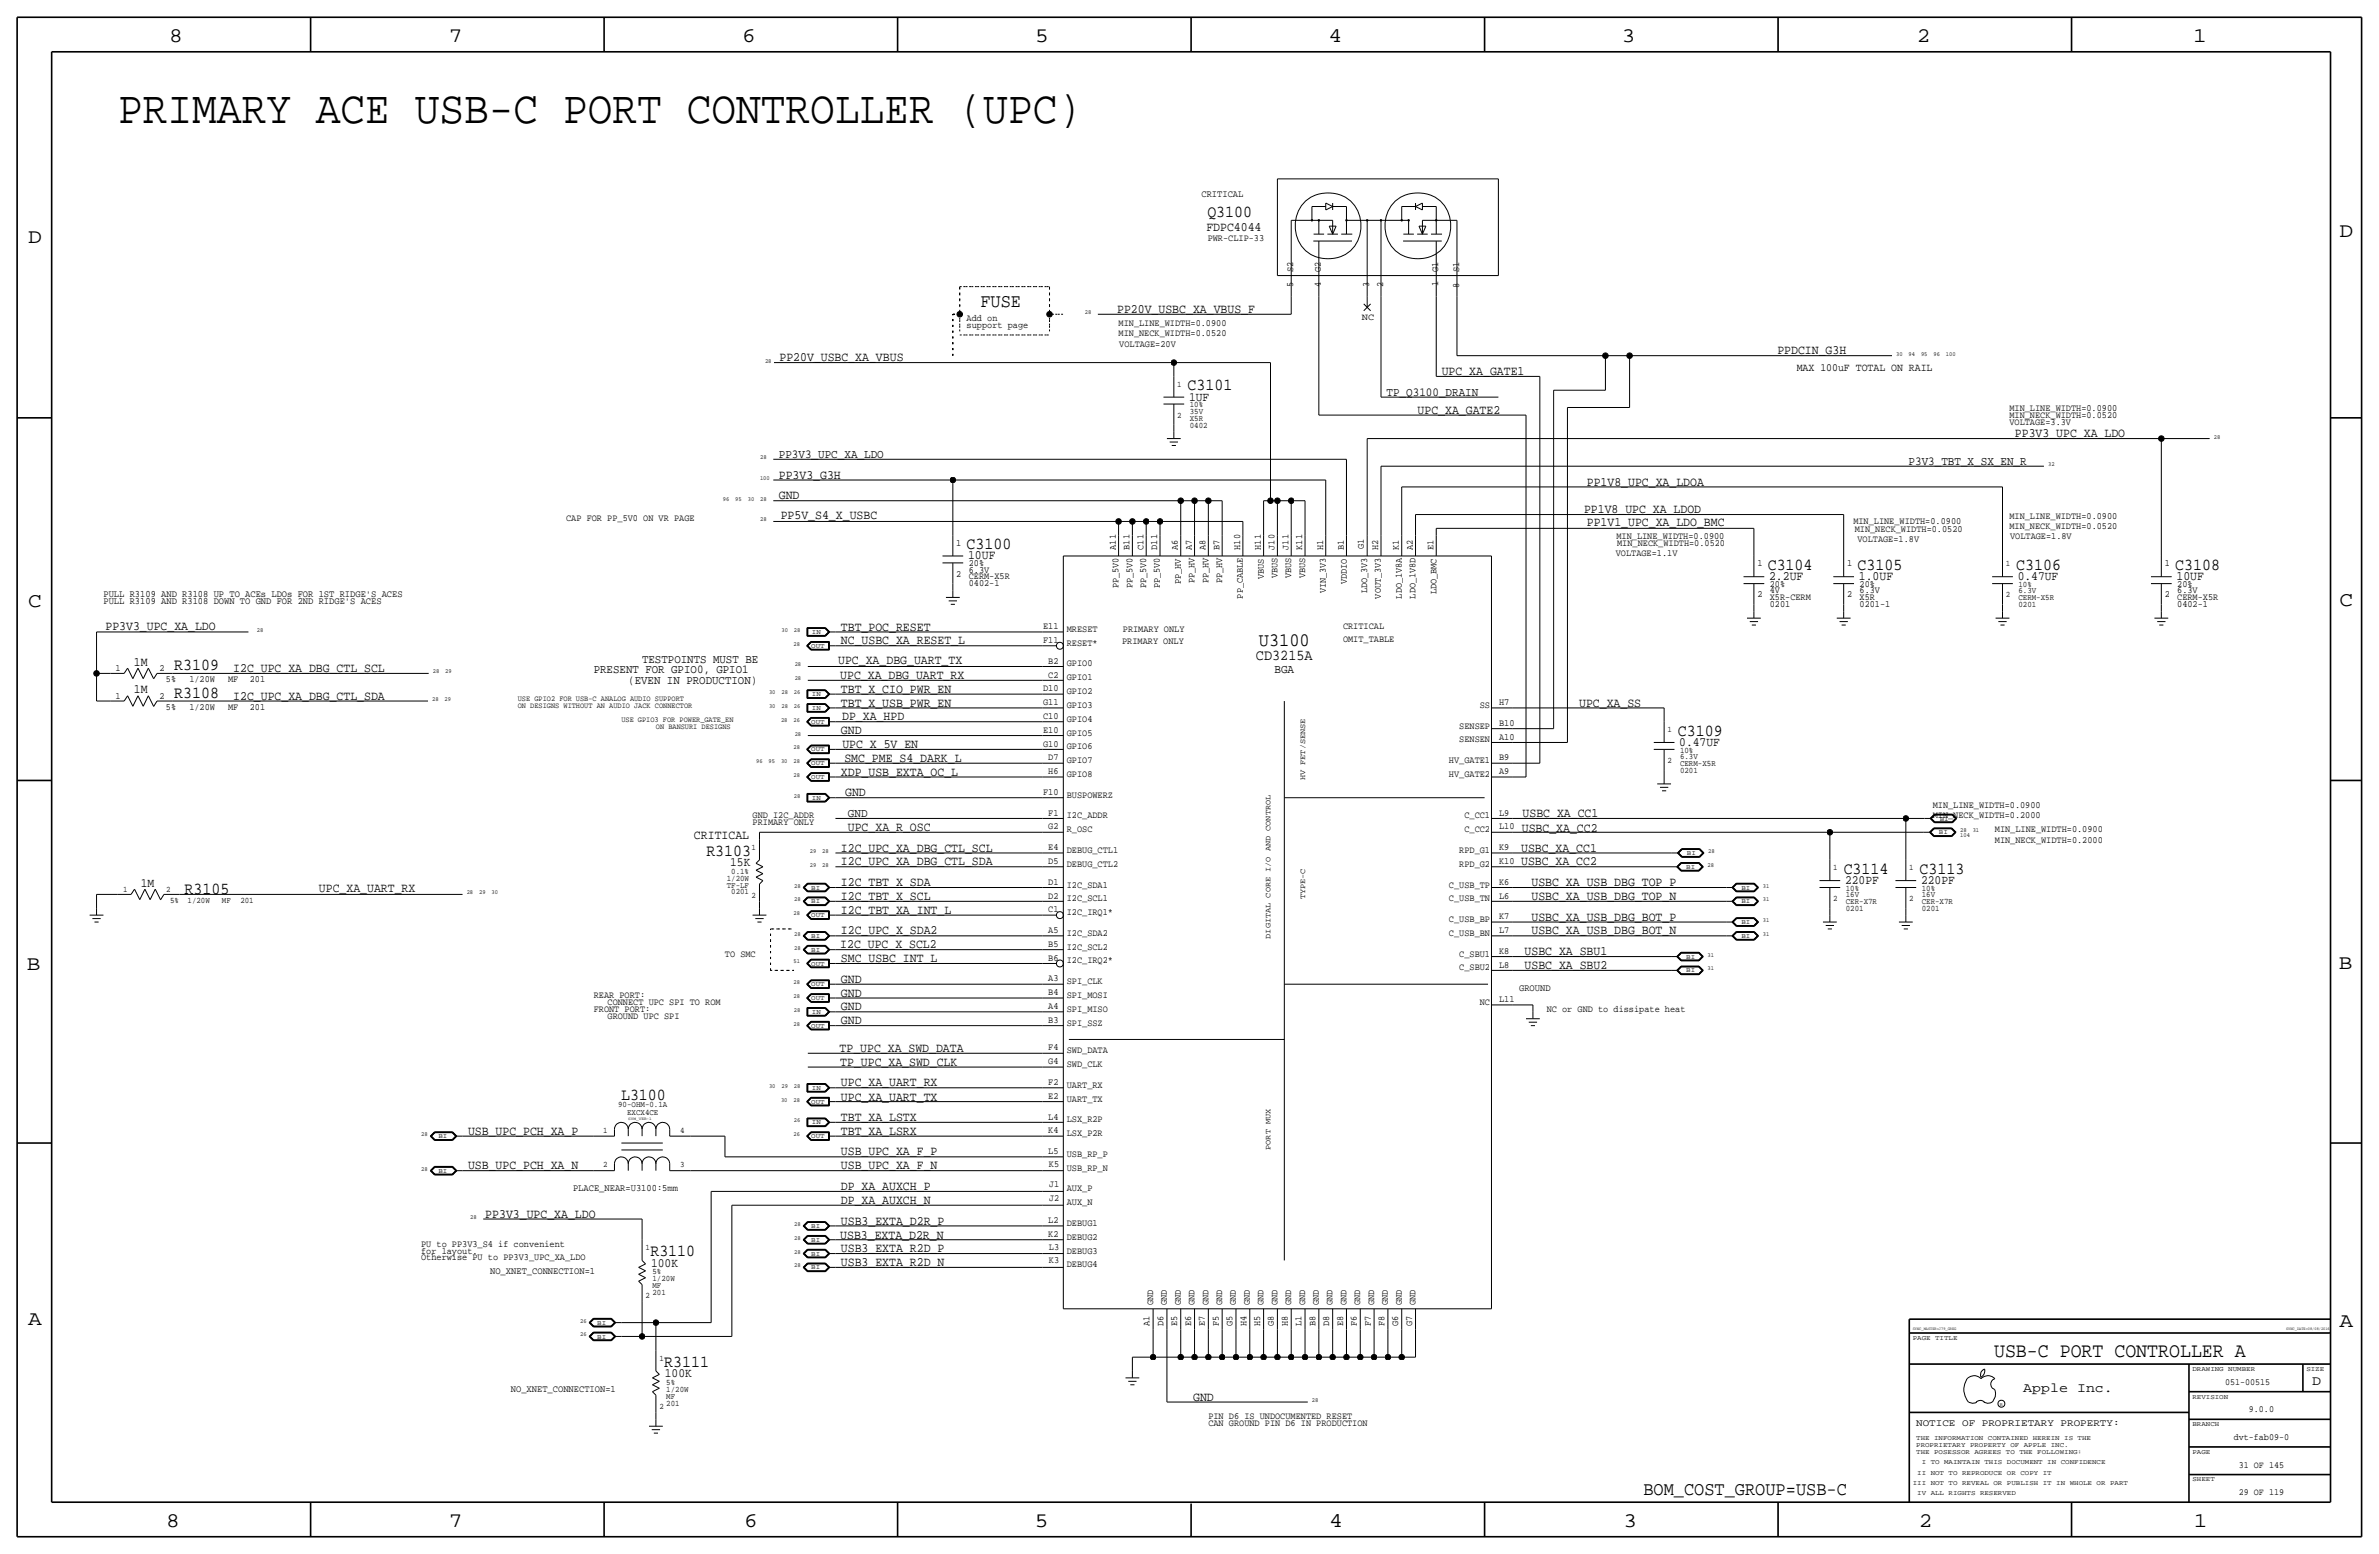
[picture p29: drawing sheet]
<svg xmlns="http://www.w3.org/2000/svg" width="875mm" height="572mm" viewBox="0 0 875 572" stroke-linecap="round" stroke-linejoin="round" font-family="sans-serif">
<defs><g id="words">
<text font-size="17" x="43.4" y="45.2">PRIMARY ACE USB-C PORT CONTROLLER (UPC)</text>
<g font-size="7.6">
<text x="62.2" y="15.5">8</text>
<text x="165" y="15.5">7</text>
<text x="273" y="15.5">6</text>
<text x="380.7" y="15.5">5</text>
<text x="488.6" y="15.5">4</text>
<text x="596.6" y="15.5">3</text>
<text x="705.1" y="15.5">2</text>
<text x="806.7" y="15.5">1</text>
<text x="10.4" y="89.4">D</text>
<text x="860.5" y="87.1">D</text>
<text x="10.4" y="223.3">C</text>
<text x="860.5" y="222.8">C</text>
<text x="9.8" y="356.6">B</text>
<text x="860.2" y="356.4">B</text>
<text x="10.4" y="487.4">A</text>
<text x="860.5" y="488.2">A</text>
<text x="61.2" y="561.6">8</text>
<text x="165" y="561.6">7</text>
<text x="273.8" y="561.6">6</text>
<text x="380.7" y="561.6">5</text>
<text x="488.9" y="561.6">4</text>
<text x="597.1" y="561.6">3</text>
<text x="705.8" y="561.6">2</text>
<text x="806.9" y="561.6">1</text>
</g>
<text font-size="7.5" x="733.5" y="499.1">USB-C PORT CONTROLLER A</text>
<g font-size="7">
<text x="360.6" y="113">FUSE</text>
<text x="463" y="237.5">U3100</text>
<text x="604.5" y="549.9">BOM_COST_GROUP=USB-C</text>
</g>
<g font-size="6.2">
<text x="444.1" y="79.8">Q3100</text>
<text x="436.8" y="143.5">C3101</text>
<text x="355.5" y="201.9">C3100</text>
<text x="650.2" y="209.6">C3104</text>
<text x="683.2" y="209.6">C3105</text>
<text x="741.6" y="209.6">C3106</text>
<text x="800" y="209.6">C3108</text>
<text x="64.1" y="246.4">R3109</text>
<text x="64.1" y="256.5">R3108</text>
<text x="617.2" y="270.5">C3109</text>
<text x="259.8" y="314.7">R3103</text>
<text x="678.1" y="321.3">C3114</text>
<text x="706.1" y="321.3">C3113</text>
<text x="67.9" y="328.9">R3105</text>
<text x="228.4" y="404.4">L3100</text>
<text x="239.2" y="462">R3110</text>
<text x="244.3" y="502.7">R3111</text>
</g>
<text font-size="5.6" x="462" y="242.6">CD3215A</text>
<g font-size="5">
<text x="850.5" y="509.3">D</text>
<text x="744.2" y="511.8">Apple Inc.</text>
</g>
<g font-size="4.7">
<text x="443.7" y="84.8">FDPC4044</text>
<text x="410.9" y="115.1">PP20V_USBC_XA_VBUS_F</text>
<text x="653.7" y="130.3">PPDCIN_G3H</text>
<text x="286.7" y="132.8">PP20V_USBC_XA_VBUS</text>
<text x="530.3" y="137.9">UPC_XA_GATE1</text>
<text x="437.3" y="147.3">1UF</text>
<text x="521.4" y="152.1">UPC_XA_GATE2</text>
<text x="741.1" y="160.8">PP3V3_UPC_XA_LDO</text>
<text x="286.5" y="176">PP3V3_G3H</text>
<text x="583.6" y="178.6">PP1V8_UPC_XA_LDOA</text>
<text x="286.5" y="183.6">GND</text>
<text x="287.2" y="190.9">PP5V_S4_X_USBC</text>
<text x="582.6" y="188.7">PP1V8_UPC_XA_LDOD</text>
<text x="583.6" y="193.5">PP1V1_UPC_XA_LDO_BMC</text>
<text x="356.1" y="205.7">10UF</text>
<text x="650.7" y="213.4">2.2UF</text>
<text x="683.7" y="213.4">1.0UF</text>
<text x="742.1" y="213.4">0.47UF</text>
<text x="800.6" y="213.4">10UF</text>
<text x="38.8" y="231.7">PP3V3_UPC_XA_LDO</text>
<text x="309.3" y="231.9">TBT_POC_RESET</text>
<text x="309.3" y="237">NC_USBC_XA_RESET_L</text>
<text x="49.2" y="244.9">1M</text>
<text x="308.3" y="244.3">UPC_XA_DBG_UART_TX</text>
<text x="85.8" y="247.1">I2C_UPC_XA_DBG_CTL_SCL</text>
<text x="309.1" y="249.7">UPC_XA_DBG_UART_RX</text>
<text x="49.2" y="255">1M</text>
<text x="85.8" y="257.3">I2C_UPC_XA_DBG_CTL_SDA</text>
<text x="309.3" y="254.8">TBT_X_CIO_PWR_EN</text>
<text x="309.3" y="259.8">TBT_X_USB_PWR_EN</text>
<text x="580.8" y="259.8">UPC_XA_SS</text>
<text x="309.3" y="270">GND</text>
<text x="309.8" y="264.7">DP_XA_HPD</text>
<text x="309.8" y="275.1">UPC_X_5V_EN</text>
<text x="617.7" y="274.3">0.47UF</text>
<text x="310.6" y="280.2">SMC_PME_S4_DARK_L</text>
<text x="309.3" y="285.2">XDP_USB_EXTA_OC_L</text>
<text x="310.8" y="292.9">GND</text>
<text x="311.9" y="305.6">UPC_XA_R_OSC</text>
<text x="559.8" y="305.8">USBC_XA_CC2</text>
<text x="560" y="300.5">USBC_XA_CC1</text>
<text x="255.3" y="308.6">CRITICAL</text>
<text x="309.3" y="313.2">I2C_UPC_XA_DBG_CTL_SCL</text>
<text x="559.5" y="313.2">USBC_XA_CC1</text>
<text x="268.6" y="318.5">15K</text>
<text x="309.3" y="318.3">I2C_UPC_XA_DBG_CTL_SDA</text>
<text x="559.5" y="318.3">USBC_XA_CC2</text>
<text x="51.8" y="326.1">1M</text>
<text x="117.3" y="328.2">UPC_XA_UART_RX</text>
<text x="309.3" y="325.9">I2C_TBT_X_SDA</text>
<text x="563.3" y="325.9">USBC_XA_USB_DBG_TOP_P</text>
<text x="678.6" y="325.1">220PF</text>
<text x="706.6" y="325.1">220PF</text>
<text x="309.3" y="331">I2C_TBT_X_SCL</text>
<text x="563.3" y="331">USBC_XA_USB_DBG_TOP_N</text>
<text x="309.3" y="336">I2C_TBT_XA_INT_L</text>
<text x="563.3" y="338.6">USBC_XA_USB_DBG_BOT_P</text>
<text x="309.3" y="343.7">I2C_UPC_X_SDA2</text>
<text x="563.3" y="343.7">USBC_XA_USB_DBG_BOT_N</text>
<text x="309.1" y="348.7">I2C_UPC_X_SCL2</text>
<text x="309.3" y="353.8">SMC_USBC_INT_L</text>
<text x="560.8" y="351.3">USBC_XA_SBU1</text>
<text x="560.8" y="356.4">USBC_XA_SBU2</text>
<text x="309.3" y="361.4">GND</text>
<text x="309.3" y="366.5">GND</text>
<text x="309.3" y="371.6">GND</text>
<text x="309.3" y="376.7">GND</text>
<text x="308.8" y="386.8">TP_UPC_XA_SWD_DATA</text>
<text x="309.1" y="391.9">TP_UPC_XA_SWD_CLK</text>
<text x="309.3" y="399.5">UPC_XA_UART_RX</text>
<text x="309.3" y="404.9">UPC_XA_UART_TX</text>
<text x="309.3" y="412.2">TBT_XA_LSTX</text>
<text x="172.2" y="417.3">USB_UPC_PCH_XA_P</text>
<text x="309.3" y="417.3">TBT_XA_LSRX</text>
<text x="309.3" y="424.9">USB_UPC_XA_F_P</text>
<text x="172.2" y="430">USB_UPC_PCH_XA_N</text>
<text x="309.3" y="430">USB_UPC_XA_F_N</text>
<text x="309.3" y="437.6">DP_XA_AUXCH_P</text>
<text x="309.3" y="442.7">DP_XA_AUXCH_N</text>
<text x="178.5" y="447.9">PP3V3_UPC_XA_LDO</text>
<text x="309.1" y="455.7">USB3_EXTA_D2R_N</text>
<text x="309.3" y="450.3">USB3_EXTA_D2R_P</text>
<text x="309.3" y="460.5">USB3_EXTA_R2D_P</text>
<text x="239.5" y="465.8">100K</text>
<text x="309.3" y="465.6">USB3_EXTA_R2D_N</text>
<text x="244.6" y="506.5">100K</text>
<text x="438.9" y="515.1">GND</text>
</g>
<g font-size="4.5">
<text x="510" y="145.5">TP_Q3100_DRAIN</text>
<text x="286.5" y="168.4">PP3V3_UPC_XA_LDO</text>
<text x="702" y="170.9">P3V3_TBT_X_SX_EN_R</text>
<text x="468.8" y="247.7">BGA</text>
<text x="311.9" y="300.5">GND</text>
</g>
<g font-size="4.4">
<text x="236.2" y="243.8">TESTPOINTS MUST BE</text>
<text x="218.4" y="247.7">PRESENT FOR GPIO0, GPIO1</text>
<text x="231.1" y="251.5">(EVEN IN PRODUCTION)</text>
</g>
<text font-size="4.1" x="660.9" y="136.4">MAX 100uF TOTAL ON RAIL</text>
<text font-size="3.7" x="704.8" y="524.5">NOTICE OF PROPRIETARY PROPERTY:</text>
<g font-size="3.6">
<text x="441.9" y="72.4">CRITICAL</text>
<text x="38" y="219.7">PULL R3109 AND R3108 UP TO ACEs LDOs FOR 1ST RIDGE'S ACES</text>
<text x="38" y="222.3">PULL R3109 AND R3108 DOWN TO GND FOR 2ND RIDGE'S ACES</text>
<text x="558.7" y="364.5">GROUND</text>
<text x="210.8" y="438.1">PLACE_NEAR=U3100:5mm</text>
<text x="180.3" y="468.6">NO_XNET_CONNECTION=1</text>
<text x="187.9" y="511.8">NO_XNET_CONNECTION=1</text>
</g>
<g font-size="3.5">
<text x="444.2" y="88.6">PWR-CLIP-33</text>
<text x="475.7" y="100.1" transform="rotate(-90 475.7 100.1)">S2</text>
<text x="485.9" y="100.1" transform="rotate(-90 485.9 100.1)">G2</text>
<text x="529" y="100.1" transform="rotate(-90 529 100.1)">G1</text>
<text x="536.6" y="100.1" transform="rotate(-90 536.6 100.1)">S1</text>
<text x="475.7" y="105.5" transform="rotate(-90 475.7 105.5)">5</text>
<text x="485.8" y="105.5" transform="rotate(-90 485.8 105.5)">4</text>
<text x="503.6" y="105.5" transform="rotate(-90 503.6 105.5)">3</text>
<text x="508.7" y="105.5" transform="rotate(-90 508.7 105.5)">2</text>
<text x="529" y="105.3" transform="rotate(-90 529 105.3)">1</text>
<text x="536.6" y="105.8" transform="rotate(-90 536.6 105.8)">8</text>
<text x="355.5" y="118.1">Add on</text>
<text x="411.4" y="119.9">MIN_LINE_WIDTH=0.0900</text>
<text x="500.9" y="117.6">NC</text>
<text x="355.5" y="120.7">support page</text>
<text x="411.4" y="123.4">MIN_NECK_WIDTH=0.0520</text>
<text x="411.7" y="127.5">VOLTAGE=20V</text>
<text x="739.1" y="151.1">MIN_LINE_WIDTH=0.0900</text>
<text x="739.1" y="153.7">MIN_NECK_WIDTH=0.0520</text>
<text x="739.1" y="156.2">VOLTAGE=3.3V</text>
<text x="208.2" y="191.8">CAP FOR PP_5V0 ON VR PAGE</text>
<text x="739.1" y="191">MIN_LINE_WIDTH=0.0900</text>
<text x="681.7" y="192.5">MIN_LINE_WIDTH=0.0900</text>
<text x="682.2" y="195.6">MIN_NECK_WIDTH=0.0520</text>
<text x="739.1" y="194.6">MIN_NECK_WIDTH=0.0520</text>
<text x="351.7" y="200.7">1</text>
<text x="410.4" y="202.2" transform="rotate(-90 410.4 202.2)">A11</text>
<text x="415.5" y="202.2" transform="rotate(-90 415.5 202.2)">B11</text>
<text x="420.6" y="202.2" transform="rotate(-90 420.6 202.2)">C11</text>
<text x="425.7" y="202.2" transform="rotate(-90 425.7 202.2)">D11</text>
<text x="433.3" y="202.2" transform="rotate(-90 433.3 202.2)">A6</text>
<text x="438.4" y="202.2" transform="rotate(-90 438.4 202.2)">A7</text>
<text x="443.4" y="202.2" transform="rotate(-90 443.4 202.2)">A8</text>
<text x="448.5" y="202.2" transform="rotate(-90 448.5 202.2)">B7</text>
<text x="456.1" y="202.2" transform="rotate(-90 456.1 202.2)">H10</text>
<text x="463.8" y="202.2" transform="rotate(-90 463.8 202.2)">H11</text>
<text x="468.8" y="202.2" transform="rotate(-90 468.8 202.2)">J10</text>
<text x="473.9" y="202.2" transform="rotate(-90 473.9 202.2)">J11</text>
<text x="479" y="202.2" transform="rotate(-90 479 202.2)">K11</text>
<text x="486.6" y="202.2" transform="rotate(-90 486.6 202.2)">H1</text>
<text x="494.2" y="202.2" transform="rotate(-90 494.2 202.2)">B1</text>
<text x="501.6" y="201.9" transform="rotate(-90 501.6 201.9)">G1</text>
<text x="506.9" y="202.2" transform="rotate(-90 506.9 202.2)">H2</text>
<text x="514.6" y="202.2" transform="rotate(-90 514.6 202.2)">K1</text>
<text x="519.6" y="202.2" transform="rotate(-90 519.6 202.2)">A2</text>
<text x="527.3" y="202.2" transform="rotate(-90 527.3 202.2)">E1</text>
<text x="594.6" y="198.1">MIN_LINE_WIDTH=0.0900</text>
<text x="594.8" y="200.9">MIN_NECK_WIDTH=0.0520</text>
<text x="683.2" y="199.4">VOLTAGE=1.8V</text>
<text x="739.3" y="198.1">VOLTAGE=1.8V</text>
<text x="356.3" y="208.3">20%</text>
<text x="594.3" y="204.5">VOLTAGE=1.1V</text>
<text x="646.4" y="208.3">1</text>
<text x="679.4" y="208.3">1</text>
<text x="796.2" y="208.3">1</text>
<text x="351.7" y="212.1">2</text>
<text x="356.3" y="215.6">0402-1</text>
<text x="356.3" y="210.6">6.3V</text>
<text x="356.3" y="213.1">CERM-X5R</text>
<text x="434.4" y="214.8" transform="rotate(-90 434.4 214.8)">PP_HV</text>
<text x="439.4" y="214.4" transform="rotate(-90 439.4 214.4)">PP_HV</text>
<text x="444.4" y="214.4" transform="rotate(-90 444.4 214.4)">PP_HV</text>
<text x="449.5" y="214.4" transform="rotate(-90 449.5 214.4)">PP_HV</text>
<text x="464.9" y="212.9" transform="rotate(-90 464.9 212.9)">VBUS</text>
<text x="469.8" y="212.5" transform="rotate(-90 469.8 212.5)">VBUS</text>
<text x="474.9" y="212.5" transform="rotate(-90 474.9 212.5)">VBUS</text>
<text x="480" y="212.5" transform="rotate(-90 480 212.5)">VBUS</text>
<text x="495.3" y="214.8" transform="rotate(-90 495.3 214.8)">VDDIO</text>
<text x="651" y="215.9">20%</text>
<text x="684" y="215.9">20%</text>
<text x="800.8" y="215.9">20%</text>
<text x="411.4" y="216.3" transform="rotate(-90 411.4 216.3)">PP_5V0</text>
<text x="416.5" y="216.3" transform="rotate(-90 416.5 216.3)">PP_5V0</text>
<text x="421.6" y="216.3" transform="rotate(-90 421.6 216.3)">PP_5V0</text>
<text x="426.7" y="216.3" transform="rotate(-90 426.7 216.3)">PP_5V0</text>
<text x="457.1" y="220.1" transform="rotate(-90 457.1 220.1)">PP_CABLE</text>
<text x="487.6" y="218.2" transform="rotate(-90 487.6 218.2)">VIN_3V3</text>
<text x="502.9" y="218.2" transform="rotate(-90 502.9 218.2)">LDO_3V3</text>
<text x="507.9" y="220.1" transform="rotate(-90 507.9 220.1)">VOUT_3V3</text>
<text x="515.6" y="220.1" transform="rotate(-90 515.6 220.1)">LDO_1V8A</text>
<text x="520.6" y="220.1" transform="rotate(-90 520.6 220.1)">LDO_1V8D</text>
<text x="528.4" y="218.6" transform="rotate(-90 528.4 218.6)">LDO_BMC</text>
<text x="646.4" y="219.7">2</text>
<text x="651" y="220.7">X5R-CERM</text>
<text x="651" y="218.2">4V</text>
<text x="679.4" y="219.7">2</text>
<text x="684" y="220.7">X5R</text>
<text x="684" y="218.2">6.3V</text>
<text x="796.2" y="219.7">2</text>
<text x="800.8" y="220.7">CERM-X5R</text>
<text x="800.8" y="218.2">6.3V</text>
<text x="651" y="223.3">0201</text>
<text x="684" y="223.3">0201-1</text>
<text x="800.8" y="223.3">0402-1</text>
<text x="383.7" y="231.4">E11</text>
<text x="392.4" y="232.4">MRESET</text>
<text x="413" y="232.4">PRIMARY ONLY</text>
<text x="494" y="231.1">CRITICAL</text>
<text x="383.7" y="236.5">F11</text>
<text x="392.4" y="237.5">RESET*</text>
<text x="412.7" y="236.7">PRIMARY ONLY</text>
<text x="494" y="236.2">OMIT_TABLE</text>
<text x="385.5" y="244.1">B2</text>
<text x="392.4" y="245.1">GPIO0</text>
<text x="42.5" y="246.9">1</text>
<text x="58.6" y="246.9">2</text>
<text x="61.1" y="251">5%</text>
<text x="69.6" y="251">1/20W</text>
<text x="83.9" y="251">MF</text>
<text x="91.9" y="251">201</text>
<text x="385.5" y="249.2">C2</text>
<text x="392.4" y="250.2">GPIO1</text>
<text x="42.5" y="257">1</text>
<text x="58.6" y="257">2</text>
<text x="383.7" y="254.3">D10</text>
<text x="392.4" y="255.3">GPIO2</text>
<text x="61.1" y="261.1">5%</text>
<text x="69.6" y="261.1">1/20W</text>
<text x="83.9" y="261.1">MF</text>
<text x="91.9" y="261.1">201</text>
<text x="383.7" y="259.3">G11</text>
<text x="392.4" y="260.4">GPIO3</text>
<text x="544.3" y="260.4">SS</text>
<text x="551.4" y="259.3">H7</text>
<text x="383.7" y="264.4">C10</text>
<text x="383.7" y="269.5">E10</text>
<text x="392.4" y="265.4">GPIO4</text>
<text x="536.7" y="268">SENSEP</text>
<text x="551.4" y="267">B10</text>
<text x="383.7" y="274.6">G10</text>
<text x="392.4" y="270.5">GPIO5</text>
<text x="392.4" y="275.6">GPIO6</text>
<text x="536.7" y="273">SENSEN</text>
<text x="551.4" y="272">A10</text>
<text x="385.5" y="279.7">D7</text>
<text x="392.4" y="280.7">GPIO7</text>
<text x="533" y="280.7">HV_GATE1</text>
<text x="551.4" y="279.7">B9</text>
<text x="385.5" y="284.7">H6</text>
<text x="392.4" y="285.8">GPIO8</text>
<text x="533" y="285.8">HV_GATE2</text>
<text x="551.4" y="284.7">A9</text>
<text x="383.7" y="292.4">F10</text>
<text x="392.4" y="293.4">BUSPOWERZ</text>
<text x="385.5" y="300">F1</text>
<text x="551.4" y="300">L9</text>
<text x="710.9" y="297.2">MIN_LINE_WIDTH=0.0900</text>
<text x="276.8" y="303.5">PRIMARY ONLY</text>
<text x="276.8" y="301">GND I2C_ADDR</text>
<text x="385.5" y="305.1">G2</text>
<text x="392.4" y="301">I2C_ADDR</text>
<text x="538.6" y="301">C_CC1</text>
<text x="551.4" y="305.1">L10</text>
<text x="710.9" y="301">MIN_NECK_WIDTH=0.2000</text>
<text x="392.4" y="306.1">R_OSC</text>
<text x="538.6" y="306.1">C_CC2</text>
<text x="733.8" y="309.9">MIN_NECK_WIDTH=0.2000</text>
<text x="733.8" y="306.1">MIN_LINE_WIDTH=0.0900</text>
<text x="385.5" y="312.7">E4</text>
<text x="385.5" y="317.8">D5</text>
<text x="392.4" y="313.7">DEBUG_CTL1</text>
<text x="536.7" y="313.7">RPD_G1</text>
<text x="551.4" y="312.7">K9</text>
<text x="551.4" y="317.8">K10</text>
<text x="392.4" y="318.8">DEBUG_CTL2</text>
<text x="536.7" y="318.8">RPD_G2</text>
<text x="385.5" y="325.4">D1</text>
<text x="392.4" y="326.4">I2C_SDA1</text>
<text x="533" y="326.4">C_USB_TP</text>
<text x="551.4" y="325.4">K6</text>
<text x="385.5" y="335.5">C1</text>
<text x="385.5" y="330.5">D2</text>
<text x="392.4" y="331.5">I2C_SCL1</text>
<text x="533" y="331.5">C_USB_TN</text>
<text x="551.4" y="330.5">L6</text>
<text x="392.4" y="336.5">I2C_IRQ1*</text>
<text x="533" y="339.1">C_USB_BP</text>
<text x="551.4" y="338.1">K7</text>
<text x="385.5" y="343.2">A5</text>
<text x="392.4" y="344.2">I2C_SDA2</text>
<text x="533" y="344.2">C_USB_BN</text>
<text x="551.4" y="343.2">L7</text>
<text x="266.6" y="351.8">TO SMC</text>
<text x="385.5" y="353.3">B6</text>
<text x="385.5" y="348.2">B5</text>
<text x="392.4" y="349.2">I2C_SCL2</text>
<text x="536.7" y="351.8">C_SBU1</text>
<text x="551.4" y="350.8">K8</text>
<text x="392.4" y="354.3">I2C_IRQ2*</text>
<text x="536.7" y="356.9">C_SBU2</text>
<text x="551.4" y="355.9">L8</text>
<text x="385.5" y="360.9">A3</text>
<text x="392.4" y="361.9">SPI_CLK</text>
<text x="218.4" y="367">REAR PORT:</text>
<text x="223.5" y="369.6">CONNECT UPC SPI TO ROM</text>
<text x="385.5" y="371.1">A4</text>
<text x="385.5" y="366">B4</text>
<text x="392.4" y="367">SPI_MOSI</text>
<text x="544.3" y="369.6">NC</text>
<text x="551.4" y="368.6">L11</text>
<text x="218.4" y="372.1">FRONT PORT:</text>
<text x="223.5" y="374.6">GROUND UPC SPI</text>
<text x="385.5" y="376.2">B3</text>
<text x="392.4" y="377.2">SPI_SSZ</text>
<text x="392.4" y="372.1">SPI_MISO</text>
<text x="568.9" y="372.1">NC or GND to dissipate heat</text>
<text x="385.5" y="386.3">F4</text>
<text x="392.4" y="387.3">SWD_DATA</text>
<text x="385.5" y="391.4">G4</text>
<text x="392.4" y="392.4">SWD_CLK</text>
<text x="385.5" y="399">F2</text>
<text x="392.4" y="400">UART_RX</text>
<text x="385.5" y="404.1">E2</text>
<text x="392.4" y="405.1">UART_TX</text>
<text x="385.5" y="411.7">L4</text>
<text x="392.4" y="412.7">LSX_R2P</text>
<text x="385.5" y="416.8">K4</text>
<text x="392.4" y="417.8">LSX_P2R</text>
<text x="385.5" y="424.4">L5</text>
<text x="392.4" y="425.4">USB_RP_P</text>
<text x="385.8" y="429.1">K5</text>
<text x="392.4" y="430.5">USB_RP_N</text>
<text x="385.9" y="436.7">J1</text>
<text x="385.9" y="441.8">J2</text>
<text x="392.4" y="438.2">AUX_P</text>
<text x="392.4" y="443.2">AUX_N</text>
<text x="385.5" y="449.8">L2</text>
<text x="385.5" y="454.9">K2</text>
<text x="392.4" y="450.9">DEBUG1</text>
<text x="392.4" y="455.9">DEBUG2</text>
<text x="154.9" y="458.5">PU to PP3V3_S4 if convenient</text>
<text x="154.9" y="461">for layout.</text>
<text x="385.8" y="459.5">L3</text>
<text x="392.4" y="461">DEBUG3</text>
<text x="154.9" y="463.6">Otherwise PU to PP3V3_UPC_XA_LDO</text>
<text x="385.8" y="464.6">K3</text>
<text x="392.4" y="466.1">DEBUG4</text>
<text x="424.1" y="480.1" transform="rotate(-90 424.1 480.1)">GND</text>
<text x="429.2" y="480.1" transform="rotate(-90 429.2 480.1)">GND</text>
<text x="434.3" y="480.1" transform="rotate(-90 434.3 480.1)">GND</text>
<text x="439.4" y="480.1" transform="rotate(-90 439.4 480.1)">GND</text>
<text x="444.4" y="480.1" transform="rotate(-90 444.4 480.1)">GND</text>
<text x="449.5" y="480.1" transform="rotate(-90 449.5 480.1)">GND</text>
<text x="454.6" y="480.1" transform="rotate(-90 454.6 480.1)">GND</text>
<text x="459.7" y="480.1" transform="rotate(-90 459.7 480.1)">GND</text>
<text x="464.8" y="480.1" transform="rotate(-90 464.8 480.1)">GND</text>
<text x="469.8" y="480.1" transform="rotate(-90 469.8 480.1)">GND</text>
<text x="474.9" y="480.1" transform="rotate(-90 474.9 480.1)">GND</text>
<text x="480" y="480.1" transform="rotate(-90 480 480.1)">GND</text>
<text x="485.1" y="480.1" transform="rotate(-90 485.1 480.1)">GND</text>
<text x="490.2" y="480.1" transform="rotate(-90 490.2 480.1)">GND</text>
<text x="495.2" y="480.1" transform="rotate(-90 495.2 480.1)">GND</text>
<text x="500.3" y="480.1" transform="rotate(-90 500.3 480.1)">GND</text>
<text x="505.4" y="480.1" transform="rotate(-90 505.4 480.1)">GND</text>
<text x="510.5" y="480.1" transform="rotate(-90 510.5 480.1)">GND</text>
<text x="515.6" y="480.1" transform="rotate(-90 515.6 480.1)">GND</text>
<text x="520.6" y="480.1" transform="rotate(-90 520.6 480.1)">GND</text>
<text x="422.9" y="487.7" transform="rotate(-90 422.9 487.7)">A1</text>
<text x="427.9" y="487.7" transform="rotate(-90 427.9 487.7)">D6</text>
<text x="433" y="487.7" transform="rotate(-90 433 487.7)">E5</text>
<text x="438.1" y="487.7" transform="rotate(-90 438.1 487.7)">E6</text>
<text x="443.2" y="487.7" transform="rotate(-90 443.2 487.7)">E7</text>
<text x="448.3" y="487.7" transform="rotate(-90 448.3 487.7)">F5</text>
<text x="453.3" y="487.7" transform="rotate(-90 453.3 487.7)">G5</text>
<text x="458.4" y="487.7" transform="rotate(-90 458.4 487.7)">H4</text>
<text x="463.5" y="487.7" transform="rotate(-90 463.5 487.7)">H5</text>
<text x="468.6" y="487.7" transform="rotate(-90 468.6 487.7)">G8</text>
<text x="473.7" y="487.7" transform="rotate(-90 473.7 487.7)">H8</text>
<text x="478.8" y="487.7" transform="rotate(-90 478.8 487.7)">L1</text>
<text x="483.8" y="487.7" transform="rotate(-90 483.8 487.7)">B8</text>
<text x="488.9" y="487.7" transform="rotate(-90 488.9 487.7)">D8</text>
<text x="494" y="487.7" transform="rotate(-90 494 487.7)">E8</text>
<text x="499.1" y="487.7" transform="rotate(-90 499.1 487.7)">F6</text>
<text x="504.2" y="487.7" transform="rotate(-90 504.2 487.7)">F7</text>
<text x="509.2" y="487.7" transform="rotate(-90 509.2 487.7)">F8</text>
<text x="514.3" y="487.7" transform="rotate(-90 514.3 487.7)">G6</text>
<text x="519.4" y="487.7" transform="rotate(-90 519.4 487.7)">G7</text>
<text x="818.4" y="509.3">051-00515</text>
<text x="444.4" y="522">PIN D6 IS UNDOCUMENTED RESET</text>
<text x="827.2" y="519.4">9.0.0</text>
<text x="444.4" y="524.5">CAN GROUND PIN D6 IN PRODUCTION</text>
<text x="821.6" y="529.6">dvt-fab09-0</text>
<text x="823.5" y="539.7">31 OF 145</text>
<text x="823.5" y="549.9">29 OF 119</text>
</g>
<g font-size="3.1">
<text x="433" y="142.2">1</text>
<text x="437.6" y="149.9">10%</text>
<text x="433" y="153.7">2</text>
<text x="437.6" y="152.1">35V</text>
<text x="437.6" y="154.7">X5R</text>
<text x="437.6" y="157.2">0402</text>
<text x="737.8" y="208.3">1</text>
<text x="742.4" y="215.9">10%</text>
<text x="737.8" y="219.7">2</text>
<text x="742.4" y="220.7">CERM-X5R</text>
<text x="742.4" y="218.2">6.3V</text>
<text x="742.4" y="223.3">0201</text>
<text x="613.4" y="269.2">1</text>
<text x="613.4" y="280.7">2</text>
<text x="617.9" y="276.9">10%</text>
<text x="617.9" y="279.1">6.3V</text>
<text x="617.9" y="281.7">CERM-X5R</text>
<text x="617.9" y="284.2">0201</text>
<text x="276.4" y="312.4">1</text>
<text x="267.3" y="323.9">1/20W</text>
<text x="268.9" y="321.3">0.1%</text>
<text x="674.3" y="320">1</text>
<text x="702.3" y="320">1</text>
<text x="45.3" y="328.2">1</text>
<text x="61.2" y="328.2">2</text>
<text x="267.3" y="326.4">TF-LF</text>
<text x="268.9" y="328.9">0201</text>
<text x="678.9" y="329.9">16V</text>
<text x="678.9" y="327.7">10%</text>
<text x="706.8" y="329.9">16V</text>
<text x="706.8" y="327.7">10%</text>
<text x="62.6" y="332.2">5%</text>
<text x="69" y="332.2">1/20W</text>
<text x="81.6" y="332.2">MF</text>
<text x="88.4" y="332.2">201</text>
<text x="276.4" y="330.2">2</text>
<text x="674.3" y="331.5">2</text>
<text x="678.9" y="332.5">CER-X7R</text>
<text x="678.9" y="335">0201</text>
<text x="702.3" y="331.5">2</text>
<text x="706.8" y="335">0201</text>
<text x="706.8" y="332.5">CER-X7R</text>
<text x="227.4" y="407.2">90-OHM-0.1A</text>
<text x="230.6" y="410">EXCX4CE</text>
<text x="221.8" y="416.6">1</text>
<text x="250.1" y="416.6">4</text>
<text x="221.8" y="429.3">2</text>
<text x="250.1" y="429.3">3</text>
<text x="237.4" y="459.7">1</text>
<text x="240" y="471.2">1/20W</text>
<text x="240" y="468.6">5%</text>
<text x="240" y="473.7">MF</text>
<text x="237.4" y="477.5">2</text>
<text x="240" y="476.2">201</text>
<text x="242.5" y="500.4">1</text>
<text x="245.1" y="509.3">5%</text>
<text x="245.1" y="514.4">MF</text>
<text x="245.1" y="511.8">1/20W</text>
<text x="242.5" y="518.2">2</text>
<text x="245.1" y="516.9">201</text>
</g>
<g font-size="2.9">
<text x="190.5" y="257.8">USE GPIO2 FOR USB-C ANALOG AUDIO SUPPORT</text>
<text x="190.5" y="260.4">ON DESIGNS WITHOUT AN AUDIO JACK CONNECTOR</text>
<text x="228.5" y="265.4">USE GPIO3 FOR POWER_GATE_EN</text>
<text x="241.2" y="268">ON BANSURI DESIGNS</text>
<text x="480" y="286.9" transform="rotate(-90 480 286.9)">HV FET/SENSE</text>
<text x="480" y="330.8" transform="rotate(-90 480 330.8)">TYPE-C</text>
<text x="467.3" y="345.2" transform="rotate(-90 467.3 345.2)">DIGITAL CORE I/O AND CONTROL</text>
<text x="467.3" y="422.9" transform="rotate(-90 467.3 422.9)">PORT MUX</text>
</g>
<g font-size="2.5">
<text x="298.7" y="233.2">IN</text>
<text x="298.4" y="238.3">OUT</text>
<text x="298.7" y="256">IN</text>
<text x="298.7" y="261.1">IN</text>
<text x="298.4" y="266.2">OUT</text>
<text x="298.4" y="281.4">OUT</text>
<text x="298.4" y="276.4">OUT</text>
<text x="298.4" y="286.5">OUT</text>
<text x="298.7" y="294.1">IN</text>
<text x="713.4" y="301.8">BI</text>
<text x="713.2" y="306.8">BI</text>
<text x="620.5" y="314.5">BI</text>
<text x="620.2" y="319.5">BI</text>
<text x="298.4" y="327.2">BI</text>
<text x="640.5" y="327.2">BI</text>
<text x="298.4" y="332.2">BI</text>
<text x="640.5" y="332.2">BI</text>
<text x="298.4" y="337.3">OUT</text>
<text x="640.5" y="339.9">BI</text>
<text x="298.4" y="344.9">BI</text>
<text x="640.5" y="344.9">BI</text>
<text x="298.4" y="350">BI</text>
<text x="620.2" y="352.6">BI</text>
<text x="298.4" y="355.1">OUT</text>
<text x="620.2" y="357.6">BI</text>
<text x="298.4" y="362.7">OUT</text>
<text x="298.4" y="367.8">OUT</text>
<text x="298.4" y="378">OUT</text>
<text x="298.7" y="372.9">IN</text>
<text x="298.7" y="400.8">IN</text>
<text x="298.4" y="405.9">OUT</text>
<text x="298.7" y="413.5">IN</text>
<text x="161.2" y="418.6">BI</text>
<text x="298.4" y="418.6">OUT</text>
<text x="161.2" y="431.3">BI</text>
<text x="298.4" y="451.6">BI</text>
<text x="298.4" y="461.8">BI</text>
<text x="298.4" y="456.7">BI</text>
<text x="298.4" y="466.9">BI</text>
<text x="219.7" y="487.2">BI</text>
<text x="219.7" y="492.3">BI</text>
<text x="703.5" y="492.8">PAGE TITLE</text>
<text x="806.4" y="504.2">DRAWING NUMBER</text>
<text x="848.3" y="504.2">SIZE</text>
<text x="806.4" y="514.4">REVISION</text>
<text x="806.4" y="524.5">BRANCH</text>
<text x="704.8" y="532.1">PROPRIETARY PROPERTY OF APPLE INC.</text>
<text x="704.8" y="529.6">THE INFORMATION CONTAINED HEREIN IS THE</text>
<text x="704.8" y="534.7">THE POSESSOR AGREES TO THE FOLLOWING:</text>
<text x="706.8" y="538.5">I TO MAINTAIN THIS DOCUMENT IN CONFIDENCE</text>
<text x="806.4" y="534.7">PAGE</text>
<text x="705.2" y="542.3">II NOT TO REPRODUCE OR COPY IT</text>
<text x="806.4" y="544.8">SHEET</text>
<text x="703.5" y="546.1">III NOT TO REVEAL OR PUBLISH IT IN WHOLE OR PART</text>
<text x="705.2" y="549.9">IV ALL RIGHTS RESERVED</text>
</g>
<g font-size="2.3">
<text x="399" y="115.6">28</text>
<text x="697.4" y="130.8">30</text>
<text x="702" y="130.8">94</text>
<text x="706.6" y="130.8">95</text>
<text x="711.2" y="130.8">96</text>
<text x="715.7" y="130.8">100</text>
<text x="281.4" y="133.4">28</text>
<text x="814.3" y="161.3">28</text>
<text x="279.6" y="168.9">28</text>
<text x="753.3" y="171.5">32</text>
<text x="279.6" y="176.5">100</text>
<text x="265.9" y="184.2">96</text>
<text x="270.5" y="184.2">95</text>
<text x="275" y="184.2">30</text>
<text x="279.6" y="184.2">28</text>
<text x="279.6" y="191.8">28</text>
<text x="94.4" y="232.4">28</text>
<text x="287.4" y="232.4">30</text>
<text x="292" y="232.4">28</text>
<text x="291.8" y="237.5">28</text>
<text x="292.3" y="245.1">28</text>
<text x="159.2" y="247.6">28</text>
<text x="163.8" y="247.6">29</text>
<text x="292.3" y="250.2">28</text>
<text x="159" y="257.8">28</text>
<text x="163.5" y="257.8">29</text>
<text x="282.9" y="255.3">30</text>
<text x="287.4" y="255.3">28</text>
<text x="292" y="255.3">26</text>
<text x="282.9" y="260.3">30</text>
<text x="287.4" y="260.3">28</text>
<text x="292" y="260.3">26</text>
<text x="287.3" y="265.4">28</text>
<text x="291.8" y="265.4">26</text>
<text x="291.8" y="275.6">28</text>
<text x="292.3" y="270.5">28</text>
<text x="278.1" y="280.7">96</text>
<text x="282.7" y="280.7">95</text>
<text x="287.3" y="280.7">30</text>
<text x="291.8" y="280.7">28</text>
<text x="291.8" y="285.8">28</text>
<text x="292" y="293.4">28</text>
<text x="721" y="307.9">104</text>
<text x="721" y="306.1">28</text>
<text x="725.6" y="306.1">31</text>
<text x="297.9" y="313.7">29</text>
<text x="302.5" y="313.7">28</text>
<text x="628.3" y="313.7">28</text>
<text x="297.9" y="318.8">29</text>
<text x="302.5" y="318.8">28</text>
<text x="628" y="318.8">28</text>
<text x="171.7" y="328.9">28</text>
<text x="176.2" y="328.9">29</text>
<text x="180.8" y="328.9">30</text>
<text x="292.1" y="326.4">28</text>
<text x="648.4" y="326.4">31</text>
<text x="292.1" y="331.5">28</text>
<text x="648.4" y="331.5">31</text>
<text x="291.8" y="336.6">28</text>
<text x="648.4" y="339.1">31</text>
<text x="292.1" y="344.2">28</text>
<text x="648.4" y="344.2">31</text>
<text x="292.1" y="349.3">28</text>
<text x="628" y="351.8">31</text>
<text x="291.8" y="354.3">51</text>
<text x="628" y="356.9">31</text>
<text x="291.8" y="362">28</text>
<text x="291.8" y="367">28</text>
<text x="291.8" y="377.2">28</text>
<text x="292" y="372.1">28</text>
<text x="282.9" y="400">30</text>
<text x="287.4" y="400">29</text>
<text x="292" y="400">28</text>
<text x="287.3" y="405.1">30</text>
<text x="291.8" y="405.1">28</text>
<text x="292" y="412.8">26</text>
<text x="154.9" y="417.8">28</text>
<text x="291.8" y="417.8">26</text>
<text x="154.9" y="430.5">28</text>
<text x="172.9" y="448.3">28</text>
<text x="292.1" y="455.9">28</text>
<text x="292.1" y="450.8">28</text>
<text x="292.1" y="461">28</text>
<text x="292.1" y="466.1">28</text>
<text x="213.4" y="486.4">26</text>
<text x="213.4" y="491.5">26</text>
<text x="482.5" y="515.6">28</text>
</g>
<text font-size="1.8" x="735.5" y="516.9">R</text>
<g font-size="1.5">
<text x="231.1" y="411.7">SYM_VER-1</text>
<text x="703.5" y="488.9">SYNC_MASTER=J79_GREG</text>
<text x="840.9" y="488.9">SYNC_DATE=08/08/2016</text>
</g>
</g></defs>
<g fill="none" stroke="#000" stroke-width=".37">
<path d="M469.8 65.8v35.5zM469.8 65.8h81.3zM480.3 73.9a12.2 12.2 0 0 1 20.1 6.8 12 12 0 0 1-15.7 13.9 12.4 12.4 0 0 1-4.4-20.7zM482.5 75.9v5.1zM482.5 75.9h5.1zM487.6 74.7l2.6 1.2zM487.6 74.7v2.5zM487.6 77.2l2.6-1.3zM490.2 75.9h5zM490.2 74.7v2.5zM495.2 75.9v10.2zM513.3 73.9a12.2 12.2 0 0 1 20.1 6.8 12 12 0 0 1-15.7 13.9 12.4 12.4 0 0 1-4.4-20.7z"/>
<path d="M515.6 75.9h5zM515.6 75.9v5.1zM520.6 74.7v2.5zM520.6 75.9l2.6-1.2zM520.6 75.9l2.6 1.3zM523.2 74.7v2.5zM523.2 75.9h5.1zM528.3 75.9v10.2zM551.1 65.8v35.5zM474.9 81v28zM474.9 81h15.3zM483.1 88.6h14.2z"/>
<path d="M483.2 86.1h3.8zM485.1 88.6v20.4zM485.1 81v5.1zM488.2 86.1h3.9zM488.9 83.2h2.5zM488.9 83.2l1.3 2.9zM490.2 81v5.1zM491.4 83.2l-1.2 2.9zM493.3 86.1h4.1zM495.2 81h22.9zM502.9 81v28zM507.9 81v28z"/>
<path d="M516.1 88.6h14.2zM516.2 86.1h3.8zM518.1 81v5.1zM521.3 86.1h3.8zM521.9 83.2l1.3 2.9zM521.9 83.2h2.6zM523.2 81h12.7zM523.2 81v5.1zM524.5 83.2l-1.3 2.9zM526.3 86.1h4.1zM528.3 88.6v20.4zM535.9 81v28z"/>
<path d="M403.8 115.6h71.1zM469.8 101.3h81.3zM474.9 109v6.6zM485.1 109v43.7zM501.6 114.3l2.5-2.5zM501.6 111.8l2.5 2.5zM502.9 109v4zM507.9 109v37.1zM528.3 109v29.4zM535.9 109v21.8zM284.7 133.4h147zM431.7 133.4v5z"/>
<path d="M431.7 138.4v7.7zM431.7 133.4h35.6zM467.3 133.4v50.8zM528.3 138.4h38.1zM535.9 130.8h54.6zM566.4 138.4v142.3zM590.5 130.8h8.9zM590.5 130.8v12.7zM599.4 130.8h96.5zM599.4 130.8v19.1zM427.9 148.6h7.7zM427.9 146.1h7.7z"/>
<path d="M431.7 156.2v2.6zM431.7 148.6v7.6zM431.7 158.8v2.5zM485.1 152.7h76.2zM507.9 146.1h43.2zM561.3 152.7v133.1zM571.4 143.5h19.1zM571.4 143.5v124.5zM576.5 149.9h22.9zM576.5 149.9v123.2zM284.4 168.9h210.8zM284.4 176.5h66.1z"/>
<path d="M350.5 176.5h137.1zM350.5 176.5v20.4zM429.2 161.3h5.1zM430.2 162.6h3.1zM431 163.8h1.5zM487.6 176.5v20.4zM495.2 168.9v28zM502.9 161.3h292.1zM502.9 161.3v35.6zM507.9 171.5h243.9zM507.9 171.5v25.4zM515.6 179.1v17.8z"/>
<path d="M515.6 179.1h220.9zM736.5 179.1v25.4zM795 161.3h17.7zM795 161.3v43.2zM284.4 191.8h127zM284.4 184.2h149.9zM350.5 196.9v7.6zM411.4 191.8v5.1zM411.4 196.9v7.6zM411.4 191.8h5.1zM416.5 191.8v5.1zM416.5 196.9v7.6z"/>
<path d="M416.5 191.8h5.1zM421.6 191.8h5.1zM421.6 191.8v5.1zM421.6 196.9v7.6zM426.7 191.8h30.4zM426.7 191.8v5zM426.7 196.9v7.6zM434.3 184.2v12.7zM434.3 196.9v7.6zM434.3 184.2h5.1zM439.4 184.2h5zM439.4 184.2v12.7z"/>
<path d="M439.4 196.9v7.6zM444.4 184.2h5.1zM444.4 184.2v12.7zM444.4 196.9v7.6zM449.5 184.2v12.7zM449.5 196.9v7.6zM457.1 191.8v5.1zM457.1 196.9v7.6zM464.8 184.2h2.5zM464.8 184.2v12.7zM464.8 196.9v7.6zM467.3 184.2h2.5z"/>
<path d="M469.8 184.2v12.7zM469.8 196.9v7.6zM469.8 184.2h5.1zM474.9 184.2h5.1zM474.9 184.2v12.7zM474.9 196.9v7.6zM480 184.2v12.7zM480 196.9v7.6zM487.6 196.9v7.6zM495.2 196.9v7.6zM502.9 196.9v7.6zM507.9 196.9v7.6z"/>
<path d="M515.6 196.9v7.6zM520.6 189.2h157.5zM520.6 189.2v7.7zM520.6 196.9v7.6zM528.3 194.3v2.6zM528.3 194.3h116.8zM528.3 196.9v7.6zM645.1 194.3v10.2zM678.1 189.2v15.3zM346.7 207h7.6zM346.7 204.5h7.6zM347.9 219.7h5.1z"/>
<path d="M350.5 214.6v2.6zM350.5 217.2v2.5zM350.5 207v7.6zM391.1 204.5v276.8zM391.1 204.5h157.5zM548.6 204.5v276.8zM641.3 212.1h7.6zM641.3 214.6h7.6zM645.1 204.5v7.6zM645.1 214.6v7.7zM674.3 214.6h7.6zM674.3 212.1h7.6z"/>
<path d="M678.1 204.5v7.6zM678.1 214.6v7.7zM732.7 212.1h7.7zM732.7 214.6h7.7zM736.5 204.5v7.6zM736.5 214.6v7.7zM791.2 212.1h7.6zM791.2 214.6h7.6zM795 204.5v7.6zM795 214.6v7.7zM35.5 232.4v15.2zM35.5 232.4h55.9z"/>
<path d="M296.7 237.5l1.5 1.6zM296.7 237.5l1.5-1.6zM296.8 230.8h6.8zM296.8 237.5l1.5 1.5zM296.8 237.5l1.5-1.5zM296.8 230.8v3.2zM296.8 234h6.8zM296.9 230.9v3zM296.9 233.9h6.7zM296.9 230.9h6.7zM297 237.5l1.3-1.4zM297 237.5l1.3 1.4z"/>
<path d="M297 231v2.8zM297 233.8h6.5zM297 231h6.5zM297.1 231.1h6.4zM297.1 237.5l1.3-1.3zM297.1 231.1v2.6zM297.1 233.7h6.4zM297.1 237.5l1.3 1.3zM298.2 239.1h6.9zM298.2 235.9h6.9zM298.3 236h6.7zM298.3 239h6.7z"/>
<path d="M298.3 236.1h6.6zM298.3 238.9h6.6zM298.4 238.8h6.3zM298.4 236.2h6.3zM303.5 231.1l1.2 1.3zM303.5 233.8l1.4-1.4zM303.5 231l1.4 1.4zM303.6 230.9l1.5 1.5zM303.6 233.9l1.5-1.5zM303.6 230.8l1.6 1.6zM303.6 234l1.6-1.6zM304.7 232.4l-1.2 1.3z"/>
<path d="M304.7 236.2v2.6zM304.7 237.5h2.6zM304.7 232.4h2.6zM304.9 236.1v2.8zM305 236v3zM305.1 235.9v3.2zM307.3 232.4h76.2zM307.3 237.5h76.2zM348.9 221h3.1zM349.7 222.3h1.5zM383.5 237.5h5.1zM383.5 232.4h7.6z"/>
<path d="M642.6 227.3h5zM643.6 228.6h3zM644.3 229.9h1.6zM645.1 222.3v2.5zM645.1 224.8v2.5zM675.6 227.3h5.1zM676.6 228.6h3.1zM677.4 229.9h1.5zM678.1 222.3v2.5zM678.1 224.8v2.5zM734 227.3h5.1zM735 228.6h3.1z"/>
<path d="M735.8 229.9h1.5zM736.5 222.3v2.5zM736.5 224.8v2.5zM792.4 227.3h5.1zM793.4 228.6h3.1zM794.2 229.9h1.5zM795 222.3v2.5zM795 224.8v2.5zM35.5 247.7h5.1zM35.5 247.7v10.1zM35.5 257.8h5.1zM40.6 257.8h5.1z"/>
<path d="M40.6 247.7h5.1zM46.9 255.9l-1.2 1.9zM46.9 245.7l-1.2 2zM46.9 255.9l2 3.8zM46.9 245.7l2 3.9zM50.7 255.9l-1.8 3.8zM50.7 245.7l-1.8 3.9zM50.7 255.9l2 3.8zM50.7 245.7l2 3.9zM54.6 255.9l-1.9 3.8zM54.6 245.7l-1.9 3.9zM54.6 255.9l1.9 3.8z"/>
<path d="M54.6 245.7l1.9 3.9zM57.8 257.8h5.6zM57.8 247.7h5.6zM57.8 257.8l-1.3 2zM57.8 247.7l-1.3 2zM63.4 257.8h94zM63.4 247.7h94.3zM296.8 258.8h6.8zM296.8 253.7h6.8zM296.8 258.8v3.1zM296.8 253.7v3.1zM296.8 256.8h6.8z"/>
<path d="M296.9 258.9v2.9zM296.9 253.8v2.9zM296.9 256.7h6.7zM296.9 258.9h6.7zM296.9 253.8h6.7zM297 259v2.7zM297 253.9v2.7zM297 256.6h6.5zM297 259h6.5zM297 253.9h6.5zM297.1 259.1h6.4zM297.1 254h6.4z"/>
<path d="M297.1 245.1h86.4zM297.1 259.1v2.5zM297.1 254v2.5zM297.1 256.5h6.4zM297.1 250.2h86.4zM303.5 256.5l1.2-1.2zM303.5 259.1l1.2 1.3zM303.5 254l1.2 1.3zM303.5 256.6l1.4-1.3zM303.5 259l1.4 1.4zM303.5 253.9l1.4 1.4zM303.6 258.9l1.5 1.5z"/>
<path d="M303.6 253.8l1.5 1.5zM303.6 256.7l1.5-1.4zM303.6 258.8l1.6 1.6zM303.6 253.7l1.6 1.6zM303.6 256.8l1.6-1.5zM304.7 255.3h2.6zM307.3 255.3h76.2zM383.5 250.2h7.6zM383.5 255.3h7.6zM383.5 245.1h7.6zM472.4 257.8v205.8zM296.7 275.6l1.5 1.6z"/>
<path d="M296.7 265.4l1.5 1.6zM296.7 275.6l1.5-1.6zM296.7 265.4l1.5-1.5zM296.8 275.6l1.5 1.5zM296.8 265.4l1.5 1.5zM296.8 261.9h6.8zM296.8 275.6l1.5-1.5zM296.8 265.4l1.5-1.4zM296.9 261.8h6.7zM297 275.6l1.3-1.4zM297 265.4l1.3-1.3zM297 275.6l1.3 1.4z"/>
<path d="M297 265.4l1.3 1.4zM297 261.7h6.5zM297.1 261.6h6.4zM297.1 275.6l1.3-1.3zM297.1 265.4l1.3-1.2zM297.1 275.6l1.3 1.3zM297.1 265.4l1.3 1.3zM297.1 270.5h86.4zM298.2 277.2h6.9zM298.2 267h6.9zM298.2 279.1h6.9zM298.2 274h6.9z"/>
<path d="M298.2 263.9h6.9zM298.3 279.2h6.7zM298.3 274.1h6.7zM298.3 264h6.7zM298.3 277.1h6.7zM298.3 266.9h6.7zM298.3 279.3h6.6zM298.3 274.2h6.6zM298.3 264.1h6.6zM298.3 277h6.6zM298.3 266.8h6.6zM298.4 276.9h6.3z"/>
<path d="M298.4 266.7h6.3zM298.4 279.4h6.3zM298.4 274.3h6.3zM298.4 264.2h6.3zM303.5 261.6l1.2-1.3zM303.5 261.7l1.4-1.3zM303.6 261.8l1.5-1.4zM303.6 261.9l1.6-1.6zM304.7 279.4v2.5zM304.7 274.3v2.6zM304.7 264.2v2.5zM304.7 260.4h2.6z"/>
<path d="M304.7 275.6h2.6zM304.7 265.4h2.6zM304.9 279.3v2.7zM304.9 274.2v2.8zM304.9 264.1v2.7zM305 279.2v2.9zM305 274.1v3zM305 264v2.9zM305.1 279.1v3.1zM305.1 274v3.2zM305.1 263.9v3.1zM307.3 275.6h76.2z"/>
<path d="M307.3 260.4h76.2zM307.3 265.4h76.2zM383.5 260.4h7.6zM383.5 270.5h7.6zM383.5 265.4h7.6zM383.5 275.6h7.6zM548.6 268h7.6zM548.6 273.1h7.6zM548.6 260.4h7.6zM556.2 273.1h20.3zM556.2 268h15.2zM556.2 260.4h55.9z"/>
<path d="M608.3 275.6h7.6zM608.3 273.1h7.6zM612.1 260.4v5zM612.1 265.4v7.7zM612.1 275.6v7.6zM296.7 285.7l1.5 1.6zM296.7 280.7l1.5 1.5zM296.7 285.8l1.5-1.6zM296.7 280.7l1.5-1.6zM296.8 291.8h6.8zM296.8 285.8l1.5 1.4zM296.8 280.7l1.5 1.4z"/>
<path d="M296.8 291.8v3.1zM296.8 294.9h6.8zM296.8 285.8l1.5-1.5zM296.8 280.7l1.5-1.5zM296.9 291.9v2.9zM296.9 294.8h6.7zM296.9 291.9h6.7zM297 285.8l1.3-1.4zM297 280.7l1.3-1.4zM297 285.8l1.3 1.3zM297 280.7l1.3 1.3zM297 292v2.7z"/>
<path d="M297 294.7h6.5zM297 292h6.5zM297.1 292.1h6.4zM297.1 292.1v2.5zM297.1 294.6h6.4zM297.1 285.8l1.3-1.3zM297.1 280.7l1.3-1.3zM297.1 285.7l1.3 1.3zM297.1 280.7l1.3 1.2zM298.2 287.3h6.9zM298.2 282.2h6.9zM298.2 284.2h6.9z"/>
<path d="M298.3 284.3h6.7zM298.3 287.2h6.7zM298.3 282.1h6.7zM298.3 284.4h6.6zM298.3 287.1h6.6zM298.3 282h6.6zM298.4 287h6.3zM298.4 281.9h6.3zM298.4 284.5h6.3zM303.5 294.6l1.2-1.2zM303.5 292.1l1.2 1.3zM303.5 294.7l1.4-1.3z"/>
<path d="M303.5 292l1.4 1.4zM303.6 291.9l1.5 1.5zM303.6 294.8l1.5-1.4zM303.6 291.8l1.6 1.6zM303.6 294.9l1.6-1.5zM304.7 284.5v2.5zM304.7 293.4h2.6zM304.7 285.8h2.6zM304.7 280.7h2.6zM304.9 284.4v2.7zM305 284.3v2.9zM305.1 284.2v3.1z"/>
<path d="M307.3 280.7h76.2zM307.3 285.8h76.2zM307.3 293.4h76.2zM383.5 293.4h7.6zM383.5 285.8h7.6zM383.5 280.7h7.6zM472.4 293.4h73.6zM548.6 285.8h7.6zM548.6 280.7h7.6zM556.2 280.7h10.2zM556.2 285.8h5.1zM609.5 288.3h5.1z"/>
<path d="M610.6 289.6h3zM611.3 290.8h1.6zM612.1 283.2v2.5zM612.1 285.8v2.5zM711.5 299.4h6.7zM711.5 299.4l-1.6 1.6zM711.6 299.5h6.5zM711.6 299.6h6.5zM711.7 299.7h6.3zM718 299.7l1.3 1.3zM718.1 299.6l1.3 1.4zM718.1 299.5l1.5 1.5z"/>
<path d="M718.2 299.4l1.5 1.6zM278.1 317.5l1.2-1.3zM278.1 317.5l2.5 1.3zM279.3 306.1h104.2zM279.3 306.1v2.5zM279.3 308.6v7.6zM307.3 301h76.2zM307.3 318.8h76.2zM307.3 313.7h76.2zM383.5 313.7h7.6zM383.5 318.8h7.6zM383.5 301h7.6z"/>
<path d="M383.5 306.1h7.6zM548.6 318.8h7.6zM548.6 313.7h7.6zM548.6 306.1h7.6zM548.6 301h7.6zM556.2 313.7h58.7zM556.2 318.8h58.4zM556.2 306.1h116.8zM556.2 301h144.8zM614.6 318.8h2.6zM614.9 313.7h2.5zM616.7 318.8l1.6 1.5z"/>
<path d="M616.7 318.8l1.6-1.6zM616.9 318.8l1.4 1.4zM616.9 318.8l1.4-1.5zM617 313.7l1.5 1.6zM617 313.7l1.5-1.6zM617 318.8l1.4 1.3zM617.1 313.7l1.5-1.5zM617.1 313.7l1.5 1.5zM617.2 318.8l1.2 1.2zM617.2 318.8l1.2-1.3zM617.3 313.7l1.3 1.4zM617.4 313.7l1.3 1.3z"/>
<path d="M617.4 313.7l1.3-1.3zM618.3 317.2h6.6zM618.3 317.3h6.6zM618.4 317.4h6.4zM618.4 317.4l-1.4 1.4zM618.4 317.5h6.4zM618.5 312.1h6.7zM618.5 315.3h6.7zM618.6 315.2h6.5zM618.6 312.2h6.5zM618.6 312.3h6.5zM618.6 312.3l-1.3 1.4z"/>
<path d="M618.6 315.1h6.5zM618.7 315h6.3zM618.7 312.4h6.3zM624.8 317.5l1.3 1.3zM624.8 317.4l1.4 1.4zM624.9 317.3l1.5 1.5zM624.9 317.2l1.6 1.6zM625 312.4l1.3 1.3zM625 315l1.3-1.3zM625.1 312.3l1.4 1.4zM625.1 315.2l1.5-1.5zM625.1 312.2l1.5 1.5z"/>
<path d="M625.2 312.1l1.6 1.6zM625.2 315.3l1.6-1.6zM626.2 318.8l-1.4 1.3zM626.5 313.7l-1.4 1.4zM626.5 318.8l-1.6 1.5zM673 306.1v10.1zM673 316.2v7.7zM673 306.1h34.6zM701 301h6.8zM701 301v15.2zM701 316.2v7.7zM707.6 306.1h2.5z"/>
<path d="M707.8 301h2.6zM709.7 306.1l1.6 1.5zM709.7 306.1l1.6-1.6zM709.8 306.1l1.5 1.4zM709.8 306.1l1.5-1.5zM709.9 301l1.6 1.6zM710 306.1l1.4 1.3zM710.1 301l1.5-1.5zM710.1 301l1.5 1.5zM710.1 306.1l1.3-1.3zM710.1 306.1l1.3 1.2zM710.2 301l1.4 1.4z"/>
<path d="M710.2 301l1.4-1.4zM710.4 301l1.3 1.3zM710.4 301l1.3-1.3zM711.3 304.5h6.6zM711.3 307.6h6.6zM711.3 304.6h6.6zM711.3 307.5h6.6zM711.4 304.7l-1.4 1.4zM711.4 307.4h6.4zM711.4 304.7h6.4zM711.4 307.3h6.4zM711.4 304.8h6.4z"/>
<path d="M711.5 302.6h6.7zM711.6 302.5h6.5zM711.6 302.4h6.5zM711.7 302.3h6.3zM717.8 304.8l1.2 1.3zM717.8 307.3l1.2-1.2zM717.8 307.4l1.4-1.3zM717.8 304.7l1.4 1.4zM717.9 307.5l1.4-1.4zM717.9 304.6l1.4 1.5zM717.9 304.5l1.6 1.6zM718 302.3l1.3-1.3z"/>
<path d="M718.1 302.4l1.3-1.4zM718.1 302.5l1.5-1.5zM719.5 306.1l-1.6 1.5zM719.7 301l-1.5 1.6zM33 336.6h5zM34 337.8h3zM34.7 339.1h1.6zM35.5 328.9h7.6zM35.5 328.9v5.1zM35.5 334v2.5zM43.1 328.9h5.1zM49.5 327l1.9 3.9z"/>
<path d="M49.5 327l-1.3 1.9zM53.3 327l-1.9 3.9zM53.3 327l1.9 3.9zM57.1 327l-1.9 3.9zM57.1 327l1.9 3.9zM60.3 328.9h5.7zM60.3 328.9l-1.3 2.1zM66 328.9h104.1zM276.8 336.6h5.1zM277.8 337.8h3.1zM278.1 322.6l2.5 1.3zM278.1 320l2.5 1.3z"/>
<path d="M278.1 322.6l2.5-1.3zM278.1 320l2.5-1.2zM278.6 339.1h1.5zM279.3 331.5v2.5zM279.3 334v2.5zM279.3 325.1v6.4zM280.6 323.9l-1.3 1.2zM295.4 326.4l1.6 1.6zM295.4 331.5l1.6 1.5zM295.4 326.4l1.6-1.6zM295.4 331.5l1.6-1.6zM295.6 326.4l1.4-1.5z"/>
<path d="M295.6 331.5l1.4-1.5zM295.6 326.4l1.4 1.5zM295.6 331.5l1.4 1.4zM295.7 326.4l1.4-1.4zM295.7 331.5l1.4-1.4zM295.7 326.4l1.4 1.4zM295.7 331.5l1.4 1.3zM295.9 326.4l1.2 1.3zM295.9 331.5l1.2 1.2zM295.9 326.4l1.2-1.3zM295.9 331.5l1.2-1.3zM296.7 336.5l1.5 1.6z"/>
<path d="M296.7 336.6l1.5-1.6zM296.8 336.6l1.5 1.4zM296.8 336.6l1.5-1.5zM297 336.6l1.3-1.4zM297 328h6.6zM297 333h6.6zM297 336.6l1.3 1.3zM297 324.8h6.6zM297 329.9h6.6zM297 324.9h6.6zM297 330h6.6zM297 327.9h6.6z"/>
<path d="M297 332.9h6.6zM297.1 327.8h6.4zM297.1 332.8h6.4zM297.1 325h6.4zM297.1 330.1h6.4zM297.1 325.1h6.4zM297.1 330.2h6.4zM297.1 336.6l1.3-1.3zM297.1 327.7h6.4zM297.1 332.7h6.4zM297.1 336.5l1.3 1.3zM298.2 338.1h6.9z"/>
<path d="M298.2 335h6.9zM298.3 335.1h6.7zM298.3 338h6.7zM298.3 335.2h6.6zM298.3 337.9h6.6zM298.4 337.8h6.3zM298.4 335.3h6.3zM303.5 327.7l1.2-1.3zM303.5 332.7l1.2-1.2zM303.5 325.1l1.2 1.3zM303.5 330.2l1.2 1.3zM303.5 327.8l1.4-1.4z"/>
<path d="M303.5 332.8l1.4-1.3zM303.5 325l1.4 1.4zM303.5 330.1l1.4 1.4zM303.6 324.9l1.5 1.5zM303.6 330l1.5 1.5zM303.6 327.9l1.5-1.5zM303.6 332.9l1.5-1.4zM303.6 324.8l1.6 1.6zM303.6 329.9l1.6 1.6zM303.6 328l1.6-1.6zM303.6 333l1.6-1.5zM304.7 335.3v2.5z"/>
<path d="M304.7 336.6h2.6zM304.7 326.4h2.6zM304.7 331.5h2.6zM304.9 335.2v2.7zM305 335.1v2.9zM305.1 335v3.1zM307.3 331.5h76.2zM307.3 336.6h76.2zM307.3 326.4h76.2zM383.5 326.4h7.6zM383.5 336.6h5.1zM383.5 331.5h7.6z"/>
<path d="M548.6 339.1h7.6zM548.6 331.5h7.6zM548.6 326.4h7.6zM556.2 339.1h78.7zM556.2 331.5h78.7zM556.2 326.4h78.7zM618.3 320.3h6.6zM618.3 320.2h6.6zM618.4 320.1h6.4zM618.4 320h6.4zM624.8 320l1.3-1.2zM624.9 320.2l1.5-1.4z"/>
<path d="M634.9 339.1h2.6zM634.9 326.4h2.6zM634.9 331.5h2.6zM637 339.1l1.6 1.6zM637 326.4l1.6 1.6zM637 331.5l1.6 1.5zM637 326.4l1.6-1.6zM637 331.5l1.6-1.6zM637.2 339.1l1.5-1.5zM637.2 326.4l1.5-1.5zM637.2 331.5l1.5-1.5zM637.2 339.1l1.5 1.5z"/>
<path d="M637.2 326.4l1.5 1.5zM637.2 331.5l1.5 1.4zM637.3 339.1l1.4 1.4zM637.3 326.4l1.4 1.4zM637.3 331.5l1.4 1.3zM637.3 339.1l1.4-1.4zM637.5 339.1l1.3 1.3zM637.5 326.4l1.3 1.3zM637.5 331.5l1.3 1.2zM637.5 339.1l1.3-1.3zM637.5 326.4l1.3-1.3zM637.5 331.5l1.3-1.3z"/>
<path d="M638.6 337.5h6.7zM638.6 324.8h6.7zM638.6 329.9h6.7zM638.6 337.5l-1.6 1.6zM638.6 328h6.7zM638.6 333h6.7zM638.7 327.9h6.5zM638.7 332.9h6.5zM638.7 337.6h6.5zM638.7 324.9h6.5zM638.7 330h6.5zM638.7 337.7h6.5z"/>
<path d="M638.7 325h6.5zM638.7 330.1h6.5zM638.7 325l-1.4 1.4zM638.7 330.1l-1.4 1.4zM638.7 327.8h6.5zM638.7 332.8h6.5zM638.8 337.8h6.3zM638.8 327.7h6.3zM638.8 325.1h6.3zM638.8 332.7h6.3zM638.8 330.2h6.3zM645.1 337.8l1.3 1.3z"/>
<path d="M645.1 325.1l1.3 1.3zM645.1 330.2l1.3 1.3zM645.1 327.7l1.3-1.3zM645.1 332.7l1.3-1.2zM645.2 337.7l1.3 1.4zM645.2 325l1.3 1.4zM645.2 330.1l1.3 1.4zM645.2 327.9l1.5-1.5zM645.2 332.9l1.5-1.4zM645.2 337.6l1.5 1.5zM645.2 324.9l1.5 1.5zM645.2 330l1.5 1.5z"/>
<path d="M645.3 337.5l1.5 1.6zM645.3 324.8l1.5 1.6zM645.3 329.9l1.5 1.6zM646.5 339.1l-1.3 1.4zM646.5 326.4l-1.3 1.4zM646.5 331.5l-1.3 1.3zM646.8 339.1l-1.5 1.6zM646.8 326.4l-1.5 1.6zM646.8 331.5l-1.5 1.5zM669.2 326.4h7.7zM669.2 323.9h7.7zM670.5 339.1h5.1z"/>
<path d="M673 334v2.6zM673 326.4v7.6zM673 336.6v2.5zM697.2 326.4h7.6zM697.2 323.9h7.6zM698.4 339.1h5.1zM701 334v2.5zM701 326.4v7.6zM701 336.6v2.5zM295.4 349.2l1.6 1.6zM295.4 344.2l1.6 1.5zM295.4 349.2l1.6-1.5z"/>
<path d="M295.4 344.2l1.6-1.6zM295.6 349.2l1.4-1.4zM295.6 344.2l1.4-1.5zM295.6 349.3l1.4 1.4zM295.6 344.2l1.4 1.4zM295.7 349.2l1.4-1.3zM295.7 344.2l1.4-1.4zM295.7 349.3l1.4 1.3zM295.7 344.2l1.4 1.3zM295.9 349.2l1.2 1.3zM295.9 344.2l1.2 1.2zM295.9 349.2l1.2-1.2z"/>
<path d="M295.9 344.2l1.2-1.3zM296.7 354.3l1.5 1.6zM296.7 354.3l1.5-1.5zM296.8 354.3l1.5 1.5zM296.8 354.3l1.5-1.4zM297 350.8h6.6zM297 345.7h6.6zM297 354.3l1.3-1.3zM297 354.3l1.3 1.4zM297 347.7h6.6zM297 342.6h6.6zM297 347.8h6.6z"/>
<path d="M297 342.7h6.6zM297 350.7h6.6zM297 345.6h6.6zM297.1 350.6h6.4zM297.1 345.5h6.4zM297.1 347.9h6.4zM297.1 342.8h6.4zM297.1 348h6.4zM297.1 342.9h6.4zM297.1 350.5h6.4zM297.1 345.4h6.4zM297.1 354.3l1.3-1.2z"/>
<path d="M297.1 354.3l1.3 1.3zM298.2 355.9h6.9zM298.2 352.8h6.9zM298.3 352.9h6.7zM298.3 355.8h6.7zM298.3 353h6.6zM298.3 355.7h6.6zM298.4 355.6h6.3zM298.4 353.1h6.3zM303.5 350.5l1.2-1.3zM303.5 345.4l1.2-1.2zM303.5 348l1.2 1.2z"/>
<path d="M303.5 342.9l1.2 1.3zM303.5 350.6l1.4-1.3zM303.5 345.5l1.4-1.3zM303.5 347.9l1.4 1.3zM303.5 342.8l1.4 1.4zM303.6 347.8l1.5 1.4zM303.6 342.7l1.5 1.5zM303.6 350.7l1.5-1.4zM303.6 345.6l1.5-1.4zM303.6 347.7l1.6 1.5zM303.6 342.6l1.6 1.6zM303.6 350.8l1.6-1.6z"/>
<path d="M303.6 345.7l1.6-1.5zM304.7 353.1v2.5zM304.7 349.2h2.6zM304.7 344.2h2.6zM304.7 354.3h2.6zM304.9 353v2.7zM305 352.9v2.9zM305.1 352.8v3.1zM307.3 354.3h76.2zM307.3 349.2h76.2zM307.3 344.2h76.2zM383.5 344.2h7.6z"/>
<path d="M383.5 349.2h7.6zM383.5 354.3h5.1zM548.6 356.9h7.6zM548.6 351.8h7.6zM548.6 344.2h7.6zM556.2 344.2h78.7zM556.2 351.8h58.4zM556.2 356.9h58.4zM614.6 351.8h2.6zM614.6 356.9h2.6zM616.7 351.8l1.6 1.6zM616.7 356.9l1.6 1.5z"/>
<path d="M616.9 351.8l1.4 1.5zM616.9 356.9l1.4 1.4zM616.9 351.8l1.4-1.5zM616.9 356.9l1.4-1.5zM617 351.8l1.4 1.4zM617 356.9l1.4 1.3zM617 351.8l1.4-1.4zM617 356.9l1.4-1.4zM617.2 351.8l1.2 1.3zM617.2 356.9l1.2 1.2zM617.2 351.8l1.2-1.3zM617.2 356.9l1.2-1.3z"/>
<path d="M618.3 350.2h6.6zM618.3 355.3h6.6zM618.3 350.2l-1.6 1.6zM618.3 355.3l-1.6 1.6zM618.3 353.4h6.6zM618.3 358.4h6.6zM618.3 350.3h6.6zM618.3 355.4h6.6zM618.3 353.3h6.6zM618.3 358.3h6.6zM618.4 353.2h6.4zM618.4 358.2h6.4z"/>
<path d="M618.4 350.4h6.4zM618.4 355.5h6.4zM618.4 353.1h6.4zM618.4 350.5h6.4zM618.4 358.1h6.4zM618.4 355.6h6.4zM624.8 350.5l1.3 1.3zM624.8 355.6l1.3 1.3zM624.8 353.1l1.3-1.3zM624.8 358.1l1.3-1.2zM624.8 358.2l1.4-1.3zM624.8 350.4l1.4 1.4z"/>
<path d="M624.8 355.5l1.4 1.4zM624.9 353.3l1.5-1.5zM624.9 358.3l1.5-1.4zM624.9 350.3l1.5 1.5zM624.9 355.4l1.5 1.5zM624.9 350.2l1.6 1.6zM624.9 355.3l1.6 1.6zM624.9 358.4l1.6-1.5zM626.2 351.8l-1.4 1.4zM626.5 351.8l-1.6 1.6zM634.9 344.2h2.6zM637 344.2l1.6 1.5z"/>
<path d="M637 344.2l1.6-1.6zM637.2 344.2l1.5-1.5zM637.2 344.2l1.5 1.4zM637.3 344.2l1.4 1.3zM637.5 344.2l1.3 1.2zM637.5 344.2l1.3-1.3zM638.6 342.6h6.7zM638.6 345.7h6.7zM638.6 340.7h6.7zM638.7 345.6h6.5zM638.7 340.6h6.5zM638.7 342.7h6.5z"/>
<path d="M638.7 342.8h6.5zM638.7 342.8l-1.4 1.4zM638.7 345.5h6.5zM638.7 340.5h6.5zM638.8 345.4h6.3zM638.8 342.9h6.3zM638.8 340.4h6.3zM645.1 342.9l1.3 1.3zM645.1 345.4l1.3-1.2zM645.1 340.4l1.3-1.3zM645.2 342.8l1.3 1.4zM645.2 345.6l1.5-1.4z"/>
<path d="M645.2 340.6l1.5-1.5zM645.2 342.7l1.5 1.5zM645.3 342.6l1.5 1.6zM646.5 344.2l-1.3 1.3zM646.8 344.2l-1.5 1.5zM671.5 340.4h3.1zM672.3 341.6h1.5zM699.5 340.4h3zM700.2 341.6h1.6zM296.7 377.2l1.5 1.6zM296.7 367l1.5 1.6zM296.7 361.9l1.5 1.6z"/>
<path d="M296.7 377.2l1.5-1.6zM296.7 367l1.5-1.5zM296.7 362l1.5-1.6zM296.8 370.5h6.8zM296.8 377.2l1.5 1.5zM296.8 367l1.5 1.5zM296.8 362l1.5 1.4zM296.8 377.2l1.5-1.5zM296.8 370.5v3.2zM296.8 373.7h6.8zM296.8 367l1.5-1.4zM296.8 362l1.5-1.5z"/>
<path d="M296.9 370.6v3zM296.9 373.6h6.7zM296.9 370.6h6.7zM297 377.2l1.3-1.4zM297 367l1.3-1.3zM297 362l1.3-1.4zM297 377.2l1.3 1.4zM297 367l1.3 1.4zM297 362l1.3 1.3zM297 370.7v2.8zM297 373.5h6.5zM297 370.7h6.5z"/>
<path d="M297.1 370.8h6.4zM297.1 377.2l1.3-1.3zM297.1 370.8v2.6zM297.1 373.4h6.4zM297.1 367l1.3-1.2zM297.1 362l1.3-1.3zM297.1 377.2l1.3 1.3zM297.1 367l1.3 1.3zM297.1 361.9l1.3 1.3zM298.2 378.8h6.9zM298.2 368.6h6.9zM298.2 363.5h6.9z"/>
<path d="M298.2 375.6h6.9zM298.2 365.5h6.9zM298.2 360.4h6.9zM298.3 375.7h6.7zM298.3 365.6h6.7zM298.3 360.5h6.7zM298.3 378.7h6.7zM298.3 368.5h6.7zM298.3 363.4h6.7zM298.3 375.8h6.6zM298.3 365.7h6.6zM298.3 360.6h6.6z"/>
<path d="M298.3 378.6h6.6zM298.3 368.4h6.6zM298.3 363.3h6.6zM298.4 378.5h6.3zM298.4 368.3h6.3zM298.4 363.2h6.3zM298.4 375.9h6.3zM298.4 365.8h6.3zM298.4 360.7h6.3zM303.5 373.4l1.2-1.3zM303.5 370.8l1.2 1.3zM303.5 373.5l1.4-1.4z"/>
<path d="M303.5 370.7l1.4 1.4zM303.6 370.6l1.5 1.5zM303.6 373.6l1.5-1.5zM303.6 370.5l1.6 1.6zM303.6 373.7l1.6-1.6zM304.7 375.9v2.6zM304.7 365.8v2.5zM304.7 360.7v2.5zM304.7 377.2h2.6zM304.7 372.1h2.6zM304.7 367h2.6zM304.7 362h2.6z"/>
<path d="M304.9 375.8v2.8zM304.9 365.7v2.7zM304.9 360.6v2.7zM305 375.7v3zM305 365.6v2.9zM305 360.5v2.9zM305.1 375.6v3.2zM305.1 365.5v3.1zM305.1 360.4v3.1zM307.3 372.1h76.2zM307.3 367h76.2zM307.3 362h76.2z"/>
<path d="M307.3 377.2h76.2zM383.5 377.2h7.6zM383.5 362h7.6zM383.5 367h7.6zM383.5 372.1h7.6zM472.4 362h74.9zM548.6 369.6h7.6zM556.2 369.6h7.6zM561.3 374.6h5.1zM562.3 375.9h3.1zM563.1 377.2h1.5zM563.8 369.6v2.5z"/>
<path d="M563.8 372.1v2.5zM296.8 398.5h6.8zM296.8 398.5v3.1zM296.9 398.6v2.9zM296.9 398.6h6.7zM297 398.7v2.7zM297 398.7h6.5zM297.1 398.8h6.4zM297.1 398.8v2.5zM297.1 387.4h86.4zM297.1 392.4h86.4zM303.5 398.8l1.2 1.3z"/>
<path d="M303.5 398.7l1.4 1.4zM303.6 398.6l1.5 1.5zM303.6 398.5l1.6 1.6zM383.5 392.4h7.6zM383.5 387.4h7.6zM393.1 382.3h79.3zM158.2 417.8l1.6 1.6zM158.2 417.8l1.6-1.5zM158.4 417.8l1.5 1.5zM158.4 417.8l1.5-1.4zM158.5 417.8l1.4 1.4zM158.7 417.8l1.3-1.2z"/>
<path d="M158.7 417.8l1.3 1.3zM159.8 419.4h6.7zM159.8 416.3h6.7zM159.9 416.4h6.5zM159.9 419.3h6.5zM159.9 416.5h6.5zM159.9 416.5l-1.4 1.3zM159.9 419.2h6.5zM160 419.1h6.3zM160 416.6h6.3zM166.3 419.1l1.3-1.3zM166.3 416.6l1.3 1.2z"/>
<path d="M166.4 419.2l1.3-1.4zM166.4 416.5l1.3 1.3zM166.4 419.3l1.5-1.5zM166.4 416.4l1.5 1.4zM166.5 416.3l1.5 1.5zM166.5 419.4l1.5-1.6zM167.6 417.8h2.5zM170.1 417.8h48.3zM218.4 417.8h7.6zM226 415.3v2.5zM226 415.3a2.54 2.54 0 0 1 2.5-2.5 2.54 2.54 0 0 1 2.6 2.5 2.54 2.54 0 0 1 2.5-2.5 2.54 2.54 0 0 1 2.6 2.5 2.54 2.54 0 0 1 2.5-2.5 2.54 2.54 0 0 1 2.5 2.5 2.54 2.54 0 0 1 2.6-2.5 2.54 2.54 0 0 1 2.5 2.5M231.1 415.3v2.5z"/>
<path d="M236.2 415.3v2.5zM241.2 415.3v2.5zM246.3 415.3v2.5zM246.3 417.8h7.6zM253.9 417.8h12.7zM266.6 417.8v7.6zM296.7 417.8l1.5 1.6zM296.7 405.1l1.5 1.6zM296.7 417.8l1.5-1.5zM296.7 405.1l1.5-1.5zM296.8 411.2h6.8zM296.8 417.8l1.5 1.5z"/>
<path d="M296.8 405.1l1.5 1.5zM296.8 411.2v3.1zM296.8 414.3h6.8zM296.8 417.8l1.5-1.4zM296.8 401.6h6.8zM296.8 405.1l1.5-1.4zM296.9 411.3v2.9zM296.9 414.2h6.7zM296.9 401.5h6.7zM296.9 411.3h6.7zM297 417.8l1.3-1.3zM297 405.1l1.3-1.3z"/>
<path d="M297 417.8l1.3 1.4zM297 405.1l1.3 1.4zM297 411.4v2.7zM297 414.1h6.5zM297 401.4h6.5zM297 411.4h6.5zM297.1 411.5h6.4zM297.1 411.5v2.5zM297.1 414h6.4zM297.1 417.8l1.3-1.2zM297.1 401.3h6.4zM297.1 405.1l1.3-1.2z"/>
<path d="M297.1 417.8l1.3 1.3zM297.1 405.1l1.3 1.3zM298.2 419.4h6.9zM298.2 406.7h6.9zM298.2 416.3h6.9zM298.2 403.6h6.9zM298.3 416.4h6.7zM298.3 403.7h6.7zM298.3 419.3h6.7zM298.3 406.6h6.7zM298.3 416.5h6.6zM298.3 403.8h6.6z"/>
<path d="M298.3 419.2h6.6zM298.3 406.5h6.6zM298.4 419.1h6.3zM298.4 406.4h6.3zM298.4 416.6h6.3zM298.4 403.9h6.3zM303.5 414l1.2-1.2zM303.5 401.3l1.2-1.2zM303.5 411.5l1.2 1.3zM303.5 414.1l1.4-1.3zM303.5 401.4l1.4-1.3zM303.5 411.4l1.4 1.4z"/>
<path d="M303.6 411.3l1.5 1.5zM303.6 414.2l1.5-1.5zM303.6 401.5l1.5-1.5zM303.6 411.2l1.6 1.6zM303.6 414.3l1.6-1.6zM303.6 401.6l1.6-1.6zM304.7 416.6v2.5zM304.7 403.9v2.5zM304.7 412.8h2.6zM304.7 417.8h2.6zM304.7 400.1h2.6zM304.7 405.1h2.6z"/>
<path d="M304.9 416.5v2.7zM304.9 403.8v2.7zM305 416.4v2.9zM305 403.7v2.9zM305.1 416.3v3.1zM305.1 403.6v3.1zM307.3 400.1h76.2zM307.3 405.1h76.2zM307.3 417.8h76.2zM307.3 412.8h76.2zM383.5 412.8h7.6zM383.5 417.8h7.6z"/>
<path d="M383.5 405.1h7.6zM383.5 400.1h7.6zM158.2 430.5l1.6 1.6zM158.2 430.5l1.6-1.5zM158.4 430.5l1.5 1.5zM158.4 430.5l1.5-1.4zM158.5 430.5l1.4-1.3zM158.5 430.5l1.4 1.4zM158.7 430.5l1.3-1.2zM158.7 430.5l1.3 1.3zM159.8 432.1h6.7zM159.8 429h6.7z"/>
<path d="M159.9 429.1h6.5zM159.9 432h6.5zM159.9 429.2h6.5zM159.9 431.9h6.5zM160 431.8h6.3zM160 429.3h6.3zM166.3 431.8l1.3-1.3zM166.3 429.3l1.3 1.2zM166.4 431.9l1.3-1.4zM166.4 429.2l1.3 1.3zM166.4 432l1.5-1.5zM166.4 429.1l1.5 1.4z"/>
<path d="M166.5 429l1.5 1.5zM166.5 432.1l1.5-1.6zM167.6 430.5h2.5zM170.1 430.5h48.3zM218.4 430.5h7.6zM226 428v2.5zM226 428a2.54 2.54 0 0 1 2.5-2.5 2.54 2.54 0 0 1 2.6 2.5 2.54 2.54 0 0 1 2.5-2.5 2.54 2.54 0 0 1 2.6 2.5 2.54 2.54 0 0 1 2.5-2.5 2.54 2.54 0 0 1 2.5 2.5 2.54 2.54 0 0 1 2.6-2.5 2.54 2.54 0 0 1 2.5 2.5M228.5 420.4h15.3zM228.5 422.9h15.3zM231.1 428v2.5zM236.2 428v2.5zM241.2 428v2.5z"/>
<path d="M246.3 428v2.5zM246.3 430.5h7.6zM253.9 430.5h129.6zM261.6 438.1v48.3zM261.6 438.1h121.9zM266.6 425.5h116.9zM383.5 425.5h7.6zM383.5 438.1h7.6zM383.5 430.5h7.6zM177.7 448.3h58.5zM236.2 448.3v7.6zM236.2 455.9v7.7z"/>
<path d="M269.2 443.2v48.3zM269.2 443.2h114.3zM295.4 455.9l1.6 1.6zM295.4 450.8l1.6 1.6zM295.4 455.9l1.6-1.5zM295.4 450.9l1.6-1.6zM295.6 455.9l1.4-1.4zM295.6 450.9l1.4-1.5zM295.6 455.9l1.4 1.5zM295.6 450.8l1.4 1.5zM295.7 455.9l1.4-1.3zM295.7 450.9l1.4-1.4z"/>
<path d="M295.7 455.9l1.4 1.4zM295.7 450.9l1.4 1.3zM295.9 455.9l1.2 1.3zM295.9 450.9l1.2 1.2zM295.9 455.9l1.2-1.2zM295.9 450.9l1.2-1.3zM297 457.5h6.6zM297 452.4h6.6zM297 459.4h6.6zM297 454.4h6.6zM297 449.3h6.6zM297 459.5h6.6z"/>
<path d="M297 454.5h6.6zM297 449.4h6.6zM297 457.4h6.6zM297 452.3h6.6zM297.1 457.3h6.4zM297.1 452.2h6.4zM297.1 459.6h6.4zM297.1 454.6h6.4zM297.1 449.5h6.4zM297.1 459.7h6.4zM297.1 454.7h6.4zM297.1 449.6h6.4z"/>
<path d="M297.1 457.2h6.4zM297.1 452.1h6.4zM303.5 457.2l1.2-1.3zM303.5 452.1l1.2-1.2zM303.5 459.7l1.2 1.3zM303.5 454.7l1.2 1.2zM303.5 449.6l1.2 1.3zM303.5 457.3l1.4-1.4zM303.5 452.2l1.4-1.3zM303.5 459.6l1.4 1.4zM303.5 454.6l1.4 1.3zM303.5 449.5l1.4 1.4z"/>
<path d="M303.6 459.5l1.5 1.5zM303.6 454.5l1.5 1.4zM303.6 449.4l1.5 1.5zM303.6 457.4l1.5-1.5zM303.6 452.3l1.5-1.5zM303.6 459.4l1.6 1.6zM303.6 454.4l1.6 1.5zM303.6 449.3l1.6 1.6zM303.6 457.5l1.6-1.6zM303.6 452.4l1.6-1.6zM304.7 455.9h2.6zM304.7 450.9h2.6z"/>
<path d="M307.3 450.9h76.2zM307.3 455.9h76.2zM383.5 443.2h7.6zM383.5 450.9h7.6zM383.5 455.9h7.6zM234.9 471.2l1.3 1.2zM234.9 468.6l2.5 1.3zM234.9 466.1l2.5 1.3zM234.9 466.1l2.5-1.3zM234.9 471.2l2.5-1.3zM234.9 468.6l2.5-1.2zM236.2 478.8v12.7z"/>
<path d="M236.2 472.4v6.4zM236.2 463.6l1.2 1.2zM295.4 466.1l1.6 1.6zM295.4 461l1.6 1.6zM295.4 466.1l1.6-1.6zM295.4 461l1.6-1.6zM295.6 466.1l1.4-1.5zM295.6 461l1.4-1.5zM295.6 466.1l1.4 1.5zM295.6 461l1.4 1.5zM295.7 466.1l1.4-1.4zM295.7 461l1.4-1.4z"/>
<path d="M295.7 466.1l1.4 1.4zM295.7 461l1.4 1.4zM295.9 466.1l1.2 1.3zM295.9 461l1.2 1.3zM295.9 466.1l1.2-1.3zM295.9 461l1.2-1.3zM297 467.7h6.6zM297 462.6h6.6zM297 464.5h6.6zM297 464.6h6.6zM297 467.6h6.6zM297 462.5h6.6z"/>
<path d="M297.1 467.5h6.4zM297.1 462.4h6.4zM297.1 464.7h6.4zM297.1 464.8h6.4zM297.1 467.4h6.4zM297.1 462.3h6.4zM303.5 467.4l1.2-1.3zM303.5 462.3l1.2-1.3zM303.5 464.8l1.2 1.3zM303.5 467.5l1.4-1.4zM303.5 462.4l1.4-1.4zM303.5 464.7l1.4 1.4z"/>
<path d="M303.6 464.6l1.5 1.5zM303.6 467.6l1.5-1.5zM303.6 462.5l1.5-1.5zM303.6 464.5l1.6 1.6zM303.6 467.7l1.6-1.6zM303.6 462.6l1.6-1.6zM304.7 466.1h2.6zM304.7 461h2.6zM307.3 461h76.2zM307.3 466.1h76.2zM383.5 461h7.6zM383.5 466.1h7.6z"/>
<path d="M216.7 486.4l1.5-1.6zM216.7 491.5l1.5-1.6zM216.7 486.4l1.5 1.6zM216.7 491.5l1.5 1.6zM216.8 486.4l1.5-1.5zM216.8 491.5l1.5-1.5zM216.8 486.4l1.5 1.5zM216.8 491.5l1.5 1.5zM217 486.4l1.3-1.4zM217 491.5l1.3-1.4zM217 486.4l1.3 1.4zM217 491.5l1.3 1.4z"/>
<path d="M217.1 486.4l1.3-1.3zM217.1 491.5l1.3-1.3zM217.1 486.4l1.3 1.3zM217.1 491.5l1.3 1.3zM218.2 484.8h6.7zM218.2 489.9h6.7zM218.2 488h6.7zM218.2 493.1h6.7zM218.3 484.9h6.5zM218.3 490h6.5zM218.3 487.9h6.5zM218.3 493h6.5z"/>
<path d="M218.3 487.8h6.5zM218.3 492.9h6.5zM218.3 485h6.5zM218.3 490.1h6.5zM218.4 487.7h6.3zM218.4 485.1h6.3zM218.4 492.8h6.3zM218.4 490.2h6.3zM224.7 485.1l1.3 1.3zM224.7 490.2l1.3 1.3zM224.7 487.7l1.3-1.3zM224.7 492.8l1.3-1.3z"/>
<path d="M224.8 487.8l1.4-1.4zM224.8 492.9l1.4-1.4zM224.8 485l1.4 1.4zM224.8 490.1l1.4 1.4zM224.8 487.9l1.5-1.5zM224.8 484.9l1.5 1.5zM224.8 490l1.5 1.5zM224.9 488l1.6-1.6zM224.9 493.1l1.6-1.6zM224.9 484.8l1.6 1.6zM224.9 489.9l1.6 1.6zM226 486.4h2.5z"/>
<path d="M226 491.5h2.5zM226.3 491.5l-1.5 1.5zM228.5 491.5h7.7zM228.5 486.4h12.7zM236.2 491.5h33zM241.2 486.4h20.4zM241.2 486.4v10.2zM241.2 496.6v7.6zM391.1 481.3h157.5zM416.5 499.1h7.6zM416.5 499.1v5.1zM424.1 488.9v10.2z"/>
<path d="M424.1 481.3v7.6zM424.1 499.1h10.2zM429.2 488.9v26.7zM429.2 481.3v7.6zM434.3 488.9v10.2zM434.3 481.3v7.6zM434.3 499.1h5.1zM439.4 499.1h5zM439.4 488.9v10.2zM439.4 481.3v7.6zM444.4 488.9v10.2zM444.4 481.3v7.6z"/>
<path d="M444.4 499.1h5.1zM449.5 488.9v10.2zM449.5 481.3v7.6zM449.5 499.1h5.1zM454.6 499.1h5.1zM454.6 488.9v10.2zM454.6 481.3v7.6zM459.7 488.9v10.2zM459.7 481.3v7.6zM459.7 499.1h5.1zM464.8 499.1h5zM464.8 488.9v10.2z"/>
<path d="M464.8 481.3v7.6zM469.8 488.9v10.2zM469.8 481.3v7.6zM469.8 499.1h5.1zM474.9 488.9v10.2zM474.9 481.3v7.6zM474.9 499.1h5.1zM480 488.9v10.2zM480 481.3v7.6zM480 499.1h5.1zM485.1 488.9v10.2zM485.1 481.3v7.6z"/>
<path d="M485.1 499.1h5.1zM490.2 499.1h5zM490.2 488.9v10.2zM490.2 481.3v7.6zM495.2 488.9v10.2zM495.2 481.3v7.6zM495.2 499.1h5.1zM500.3 499.1h5.1zM500.3 488.9v10.2zM500.3 481.3v7.6zM505.4 488.9v10.2zM505.4 481.3v7.6z"/>
<path d="M505.4 499.1h5.1zM510.5 488.9v10.2zM510.5 481.3v7.6zM510.5 499.1h5.1zM515.6 499.1h5zM515.6 488.9v10.2zM515.6 481.3v7.6zM520.6 488.9v10.2zM520.6 481.3v7.6zM240 511.8l1.2 1.3zM240 509.3l2.5 1.2zM240 506.7l2.5 1.3z"/>
<path d="M240 506.7l2.5-1.2zM240 511.8l2.5-1.3zM240 509.3l2.5-1.3zM241.2 504.2l1.3 1.3zM241.2 519.4v2.6zM241.2 513.1v6.3zM414 506.7h5zM415 508h3zM415.7 509.3h1.6zM416.5 504.2v2.5zM429.2 515.6h51.8zM724.1 515.6l.5 .2a2.67 2.67 0 0 0 2.5-.2"/>
<path d="M726.8 515.7a2.09 2.09 0 0 1 3.1 0M728.6 506.5a2.69 2.69 0 0 0 1.3-3 2.26 2.26 0 0 0-1.3 3M729.7 515.6l.4 .2a2.67 2.67 0 0 0 2.6-.2M733.7 511.1a4.5 4.5 0 0 1-1 4.6M733.8 511a2.08 2.08 0 0 1-1.6-2 2.08 2.08 0 0 1 1.6-2 3.4 3.4 0 0 0-5.1 0 3.6 3.6 0 0 0-3.9-.8 3.6 3.6 0 0 0-2.3 3.3 7.1 7.1 0 0 0 1.6 6.2M238.7 524.5h5.1zM239.7 525.8h3.1zM240.5 527h1.5zM241.2 522v2.5z"/>
<circle cx="389.8" cy="237.5" r="1.28"/>
<circle cx="389.8" cy="336.6" r="1.28"/>
<circle cx="389.8" cy="354.3" r="1.28"/>
<circle cx="736.1" cy="516.2" r="1.28"/>
</g>
<g fill="none" stroke="#000" stroke-width=".6" stroke-linecap="butt">
<path d="M6.3 6.4v558.7zM6.3 6.4h862.3zM19 19.1h838.2zM19 19.1v533.4zM114.2 6.4v12.7zM222.2 6.4v12.7zM330.1 6.4v12.7zM438.1 6.4v12.7zM546 6.4v12.7zM654 6.4v12.7zM761.9 6.4v12.7zM857.2 19.1v533.4z"/>
<path d="M868.6 6.4v558.7zM6.3 153.7h12.7zM857.2 153.7h11.4zM6.3 287h12.7zM857.2 287h11.4zM6.3 420.4h12.7zM857.2 420.4h11.4zM702.3 490.2h154.9zM702.3 485.1h154.9zM702.3 485.1v5.1zM702.3 490.2v62.3zM702.3 501.6h154.9z"/>
<path d="M702.3 519.4h102.8zM805.1 501.6v50.8zM805.1 511.8h52.1zM847 501.6v10.2zM805.1 522h52.1zM805.1 532.1h52.1zM19 552.5h838.2zM114.2 552.4v12.7zM222.2 552.5v12.7zM330.1 552.5v12.7zM438.1 553v12.1zM546 552.5v12.7z"/>
<path d="M654 552.5v12.7zM761.9 552.5v12.7zM805.1 542.3h52.1zM6.3 565.1h862.3z"/>
</g>
<path d="M350.5 115.6h2.5zM350.5 115.6v15.2zM353 105.4h33zM353 105.4v10.2zM353 115.6v6.3zM386 115.6v6.3zM386 115.6h5.1zM386 105.4v10.2zM353 123.2h33zM283.4 341.6h8.1zM283.4 341.6v15.3zM283.4 356.9h8.6z" fill="none" stroke="#000" stroke-width=".37" stroke-dasharray=".7 1.4" stroke-linecap="butt"/>
<g fill="#000" stroke="#000" stroke-width=".37">
<path d="M482.4 80.9h.3v.3h-.3zM484.9 80.9h.4v.3h-.4zM495.1 80.9h.3v.3h-.3zM502.7 80.9h.4v.3h-.4zM507.8 80.9h.3v.3h-.3zM515.4 80.9h.4v.3h-.4zM517.9 80.9h.4v.3h-.4zM528.1 80.9h.4v.3h-.4z"/>
<circle cx="353" cy="115.6" r="1.02"/>
<circle cx="386" cy="115.6" r="1.02"/>
<circle cx="431.7" cy="133.3" r="1.02"/>
<circle cx="590.5" cy="130.8" r="1.02"/>
<circle cx="599.4" cy="130.8" r="1.02"/>
<circle cx="350.5" cy="176.5" r="1.02"/>
<circle cx="795" cy="161.3" r="1.02"/>
<circle cx="411.4" cy="191.8" r="1.02"/>
<circle cx="416.5" cy="191.8" r="1.02"/>
<circle cx="421.6" cy="191.8" r="1.02"/>
<circle cx="426.7" cy="191.8" r="1.02"/>
<circle cx="434.3" cy="184.1" r="1.02"/>
<circle cx="439.4" cy="184.1" r="1.02"/>
<circle cx="444.4" cy="184.1" r="1.02"/>
<circle cx="467.3" cy="184.1" r="1.02"/>
<circle cx="469.8" cy="184.1" r="1.02"/>
<circle cx="474.9" cy="184.1" r="1.02"/>
<circle cx="35.5" cy="247.6" r="1.02"/>
<circle cx="673" cy="306.1" r="1.02"/>
<circle cx="701" cy="301" r="1.02"/>
<circle cx="236.2" cy="491.5" r="1.02"/>
<circle cx="241.2" cy="486.4" r="1.02"/>
<circle cx="424.1" cy="499.1" r="1.02"/>
<circle cx="434.3" cy="499.1" r="1.02"/>
<circle cx="439.4" cy="499.1" r="1.02"/>
<circle cx="444.4" cy="499.1" r="1.02"/>
<circle cx="449.5" cy="499.1" r="1.02"/>
<circle cx="454.6" cy="499.1" r="1.02"/>
<circle cx="459.7" cy="499.1" r="1.02"/>
<circle cx="464.8" cy="499.1" r="1.02"/>
<circle cx="469.8" cy="499.1" r="1.02"/>
<circle cx="474.9" cy="499.1" r="1.02"/>
<circle cx="480" cy="499.1" r="1.02"/>
<circle cx="485.1" cy="499.1" r="1.02"/>
<circle cx="490.2" cy="499.1" r="1.02"/>
<circle cx="495.2" cy="499.1" r="1.02"/>
<circle cx="500.3" cy="499.1" r="1.02"/>
<circle cx="505.4" cy="499.1" r="1.02"/>
<circle cx="510.5" cy="499.1" r="1.02"/>
<circle cx="515.6" cy="499.1" r="1.02"/>
</g>
<use href="#words"/>
</svg>
